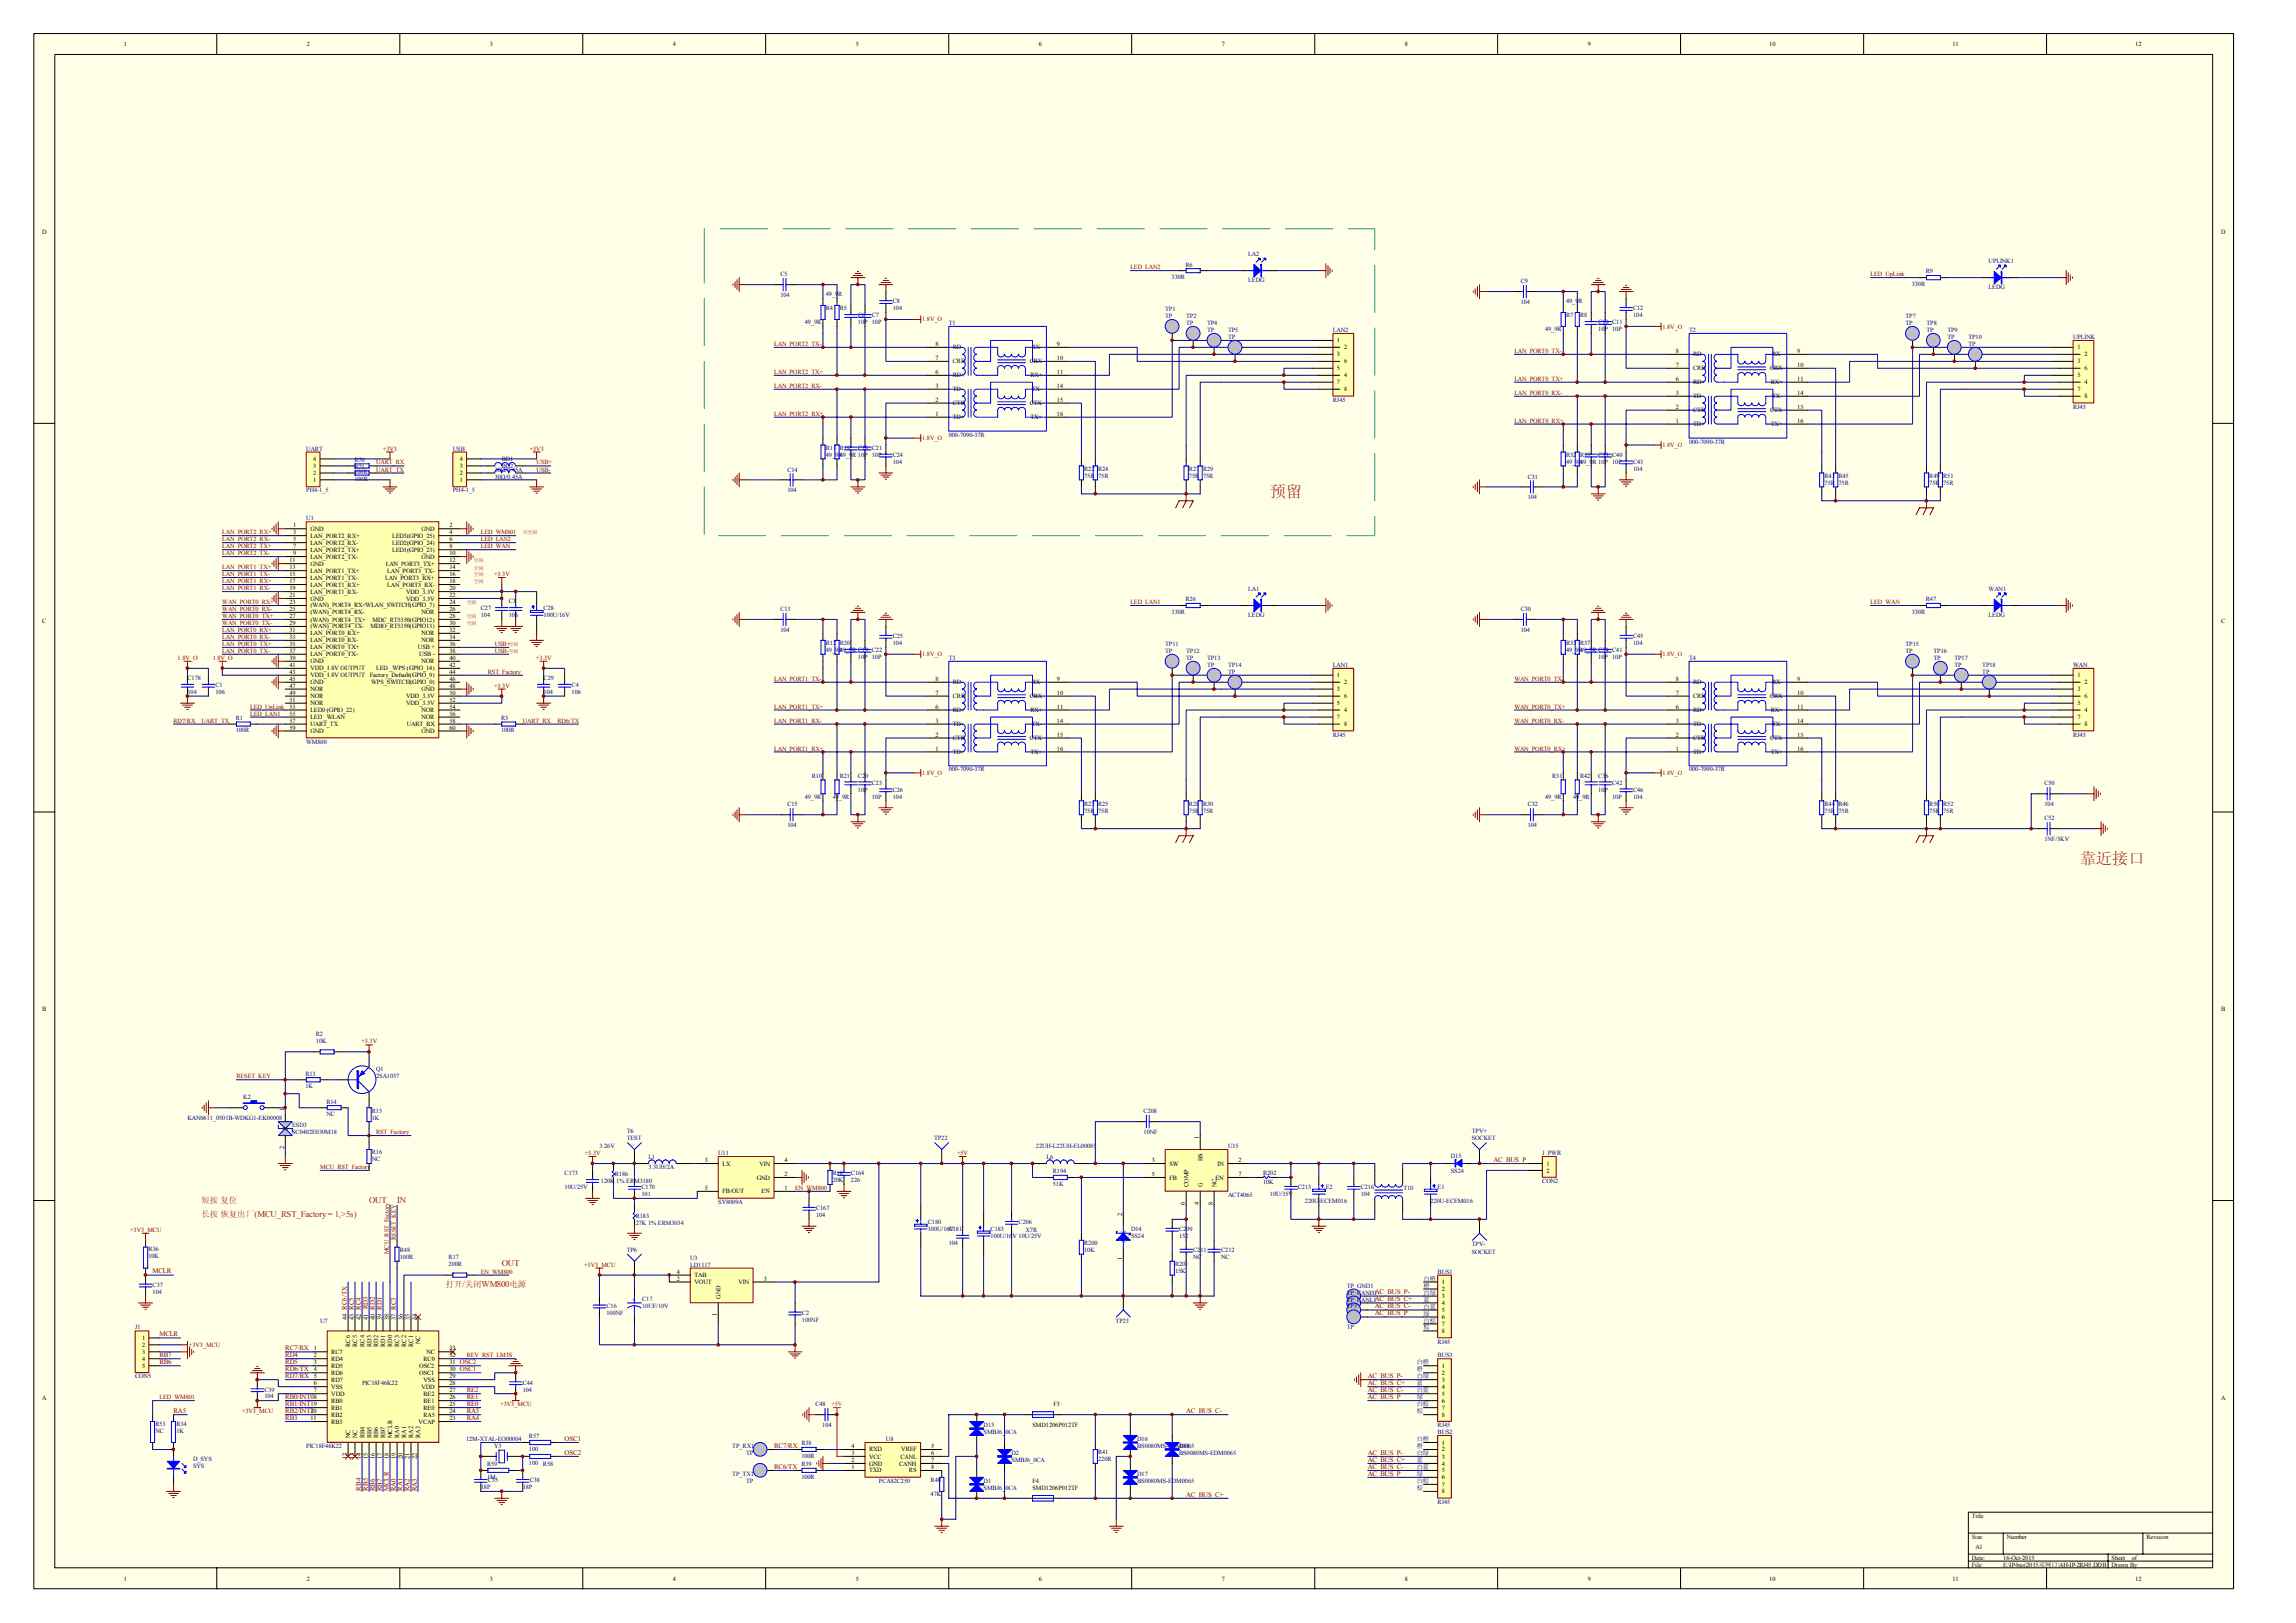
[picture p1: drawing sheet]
<svg xmlns="http://www.w3.org/2000/svg" width="297mm" height="210mm" viewBox="0 0 297 210" stroke-linecap="round" stroke-linejoin="round" font-family="sans-serif">
<defs><g id="words">
<g font-size="2.1" fill="#f00">
<text x="164.3" y="64.3">预留</text>
<text x="269.1" y="111.8">靠近接口</text>
</g>
<g font-size="1.1" fill="#f00">
<text x="26.1" y="155.7">短按 复位</text>
<text x="47.7" y="155.7">OUT</text>
<text x="51.4" y="155.7">IN</text>
<text x="26.1" y="157.5">长按 恢复出厂(MCU_RST_Factory = 1,&gt;5s)</text>
<text x="57.7" y="166.5">打开/关闭WM800电源</text>
<text x="64.9" y="163.8">OUT</text>
</g>
<g font-size=".9" fill="#800000">
<text x="193.2" y="150.3">AC_BUS_P</text>
<text x="19.7" y="164.8">MCLR</text>
<text x="20.6" y="172.9">MCLR</text>
<text x="47.6" y="169.4" transform="rotate(-90 47.6 169.4)">RD3</text>
<text x="177.9" y="169.3">AC_BUS_C-</text>
<text x="177.9" y="170.2">AC_BUS_P</text>
<text x="20.6" y="175.6">RB7</text>
<text x="20.6" y="176.5">RB6</text>
<text x="36.9" y="174.7">RC7/RX</text>
<text x="36.9" y="175.6">RD4</text>
<text x="36.9" y="176.5">RD5</text>
<text x="36.9" y="177.4">RD6/TX</text>
<text x="36.9" y="178.3">RD7/RX</text>
<text x="176.9" y="178.3">AC_BUS_P-</text>
<text x="176.9" y="179.2">AC_BUS_C+</text>
<text x="22.5" y="182.8">RA5</text>
<text x="36.9" y="182.8">RB2/INT2</text>
<text x="36.9" y="183.7">RB3</text>
<text x="36.9" y="181">RB0/INT08</text>
<text x="36.9" y="181.9">RB1/INT19</text>
<text x="60.4" y="181.9">RE0</text>
<text x="60.4" y="181">RE1</text>
<text x="60.4" y="180.1">RE2</text>
<text x="60.4" y="182.8">RA5</text>
<text x="60.4" y="183.7">RA4</text>
<text x="153.5" y="182.8">AC_BUS_C-</text>
<text x="176.9" y="180.1">AC_BUS_C-</text>
<text x="176.9" y="181">AC_BUS_P</text>
<text x="73" y="186.4">OSC1</text>
<text x="73" y="188.2">OSC2</text>
<text x="100.2" y="187.3">RC7/RX</text>
<text x="100.2" y="190">RC6/TX</text>
<text x="176.9" y="188.2">AC_BUS_P-</text>
<text x="176.9" y="189.1">AC_BUS_C+</text>
<text x="176.9" y="190">AC_BUS_C-</text>
<text x="176.9" y="190.9">AC_BUS_P</text>
<text x="46.7" y="192.8" transform="rotate(-90 46.7 192.8)">RB4</text>
<text x="47.6" y="192.8" transform="rotate(-90 47.6 192.8)">RB5</text>
<text x="48.5" y="193" transform="rotate(-90 48.5 193)">RB6</text>
<text x="49.4" y="193" transform="rotate(-90 49.4 193)">RB7</text>
<text x="50.3" y="193" transform="rotate(-90 50.3 193)">MCLR</text>
<text x="51.2" y="193" transform="rotate(-90 51.2 193)">RA0</text>
<text x="52.1" y="192.8" transform="rotate(-90 52.1 192.8)">RA1</text>
<text x="53" y="193" transform="rotate(-90 53 193)">RA2</text>
<text x="53.9" y="193" transform="rotate(-90 53.9 193)">RA3</text>
<text x="153.5" y="193.6">AC_BUS_C+</text>
</g>
<g font-size=".8">
<text x="16" y="5.9">1</text>
<text x="39.7" y="5.9">2</text>
<text x="63.4" y="5.9">3</text>
<text x="87.1" y="5.9">4</text>
<text x="110.7" y="5.9">5</text>
<text x="134.4" y="5.9">6</text>
<text x="158.1" y="5.9">7</text>
<text x="181.7" y="5.9">8</text>
<text x="205.4" y="5.9">9</text>
<text x="228.9" y="5.9">10</text>
<text x="252.6" y="5.9">11</text>
<text x="276.2" y="5.9">12</text>
<text x="5.5" y="30.3">D</text>
<text x="287.4" y="30.3">D</text>
<text x="121" y="44.8">8</text>
<text x="121" y="46.6">7</text>
<text x="123.3" y="45.2">RD-</text>
<text x="123.3" y="47">CRD</text>
<text x="133.2" y="47">CRX</text>
<text x="133.5" y="45.2">RX-</text>
<text x="136.7" y="44.8">9</text>
<text x="136.7" y="46.6">10</text>
<text x="173" y="47.9">5</text>
<text x="173" y="46.1">3</text>
<text x="173" y="44.3">1</text>
<text x="173.9" y="47">6</text>
<text x="173.9" y="45.2">2</text>
<text x="216.8" y="45.7">8</text>
<text x="216.8" y="47.5">7</text>
<text x="219.1" y="46.1">RD-</text>
<text x="219.1" y="47.9">CRD</text>
<text x="229" y="47.9">CRX</text>
<text x="229.3" y="46.1">RX-</text>
<text x="232.5" y="45.7">9</text>
<text x="232.5" y="47.5">10</text>
<text x="268.7" y="47">3</text>
<text x="268.7" y="45.2">1</text>
<text x="269.7" y="47.9">6</text>
<text x="269.7" y="46.1">2</text>
<text x="121" y="48.4">6</text>
<text x="121" y="50.2">3</text>
<text x="121" y="52">2</text>
<text x="121" y="53.8">1</text>
<text x="123.3" y="48.8">RD+</text>
<text x="123.3" y="50.6">TD-</text>
<text x="123.3" y="52.4">CTD</text>
<text x="133.2" y="52.4">CTX</text>
<text x="133.3" y="48.8">RX+</text>
<text x="133.5" y="50.6">TX-</text>
<text x="136.7" y="50.2">14</text>
<text x="136.7" y="52">15</text>
<text x="136.7" y="48.4">11</text>
<text x="136.7" y="53.8">16</text>
<text x="173" y="49.7">7</text>
<text x="173.9" y="48.8">4</text>
<text x="173.9" y="50.6">8</text>
<text x="216.8" y="49.3">6</text>
<text x="216.8" y="51.1">3</text>
<text x="216.8" y="52.9">2</text>
<text x="219.1" y="49.7">RD+</text>
<text x="219.1" y="51.5">TD-</text>
<text x="219.1" y="53.3">CTD</text>
<text x="229" y="53.3">CTX</text>
<text x="229.1" y="49.7">RX+</text>
<text x="229.3" y="51.5">TX-</text>
<text x="232.5" y="49.3">11</text>
<text x="232.5" y="51.1">14</text>
<text x="232.5" y="52.9">15</text>
<text x="268.7" y="50.6">7</text>
<text x="268.7" y="48.8">5</text>
<text x="269.7" y="49.7">4</text>
<text x="269.7" y="51.5">8</text>
<text x="40.5" y="59.6">4</text>
<text x="59.5" y="59.6">4</text>
<text x="123.3" y="54.2">TD+</text>
<text x="133.3" y="54.2">TX+</text>
<text x="216.8" y="54.7">1</text>
<text x="219.1" y="55.1">TD+</text>
<text x="229.1" y="55.1">TX+</text>
<text x="232.5" y="54.7">16</text>
<text x="40.5" y="62.4">1</text>
<text x="40.5" y="61.4">2</text>
<text x="40.5" y="60.6">3</text>
<text x="59.5" y="62.4">1</text>
<text x="59.5" y="61.4">2</text>
<text x="59.5" y="60.6">3</text>
<text x="37.9" y="68.2">1</text>
<text x="37.9" y="69.1">3</text>
<text x="37.9" y="70">5</text>
<text x="37.9" y="70.9">7</text>
<text x="37.9" y="71.8">9</text>
<text x="40.1" y="68.7">GND</text>
<text x="40.1" y="69.6">LAN_PORT2_RX+</text>
<text x="40.1" y="70.5">LAN_PORT2_RX-</text>
<text x="40.1" y="71.4">LAN_PORT2_TX+</text>
<text x="50.7" y="69.6">LED3(GPIO_25)</text>
<text x="50.7" y="70.5">LED2(GPIO_24)</text>
<text x="50.7" y="71.4">LED1(GPIO_23)</text>
<text x="54.5" y="68.7">GND</text>
<text x="58.1" y="68.2">2</text>
<text x="58.1" y="71.8">10</text>
<text x="58.1" y="69.1">4</text>
<text x="58.1" y="70">6</text>
<text x="58.1" y="70.9">8</text>
<text x="37.4" y="72.7">11</text>
<text x="37.4" y="73.6">13</text>
<text x="37.4" y="74.5">15</text>
<text x="37.4" y="75.4">17</text>
<text x="37.4" y="76.3">19</text>
<text x="37.4" y="77.3">21</text>
<text x="40.1" y="72.3">LAN_PORT2_TX-</text>
<text x="40.1" y="73.2">GND</text>
<text x="40.1" y="74.1">LAN_PORT1_TX+</text>
<text x="40.1" y="75">LAN_PORT1_TX-</text>
<text x="40.1" y="75.9">LAN_PORT1_RX+</text>
<text x="40.1" y="76.8">LAN_PORT1_RX-</text>
<text x="40.1" y="77.7">GND</text>
<text x="49.8" y="75">LAN_PORT3_RX+</text>
<text x="49.9" y="73.2">LAN_PORT3_TX+</text>
<text x="50.1" y="74.1">LAN_PORT3_TX-</text>
<text x="50.1" y="75.9">LAN_PORT3_RX-</text>
<text x="52.5" y="76.8">VDD_3.3V</text>
<text x="52.5" y="77.7">VDD_3.3V</text>
<text x="54.5" y="72.3">GND</text>
<text x="58.1" y="76.3">20</text>
<text x="58.1" y="77.3">22</text>
<text x="58.1" y="73.6">14</text>
<text x="58.1" y="75.4">18</text>
<text x="58.1" y="74.5">16</text>
<text x="58.1" y="72.7">12</text>
<text x="5.5" y="80.6">C</text>
<text x="37.4" y="78.1">23</text>
<text x="37.4" y="79.1">25</text>
<text x="37.4" y="79.9">27</text>
<text x="37.4" y="80.9">29</text>
<text x="37.4" y="81.8">31</text>
<text x="37.4" y="82.7">33</text>
<text x="37.4" y="83.6">35</text>
<text x="40.1" y="78.6">(WAN)_PORT4_RX+WLAN_SWITCH(GPIO_7)</text>
<text x="40.1" y="79.5">(WAN)_PORT4_RX-</text>
<text x="40.1" y="80.4">(WAN)_PORT4_TX+</text>
<text x="40.1" y="81.3">(WAN)_PORT4_TX-</text>
<text x="40.1" y="82.2">LAN_PORT0_RX+</text>
<text x="40.1" y="83.1">LAN_PORT0_RX-</text>
<text x="47.9" y="81.3">MDIO_RT5350(GPIO13)</text>
<text x="48.2" y="80.4">MDC_RT5350(GPIO12)</text>
<text x="54.5" y="79.5">NOR</text>
<text x="54.5" y="82.2">NOR</text>
<text x="54.5" y="83.1">NOR</text>
<text x="58.1" y="83.6">36</text>
<text x="58.1" y="79.1">26</text>
<text x="58.1" y="81.8">32</text>
<text x="58.1" y="82.7">34</text>
<text x="58.1" y="78.1">24</text>
<text x="58.1" y="79.9">28</text>
<text x="58.1" y="80.9">30</text>
<text x="287.4" y="80.6">C</text>
<text x="37.4" y="84.5">37</text>
<text x="37.4" y="85.4">39</text>
<text x="37.4" y="86.3">41</text>
<text x="37.4" y="87.2">43</text>
<text x="37.4" y="88.1">45</text>
<text x="37.4" y="89">47</text>
<text x="37.4" y="89.9">49</text>
<text x="40.1" y="84">LAN_PORT0_TX+</text>
<text x="40.1" y="84.9">LAN_PORT0_TX-</text>
<text x="40.1" y="85.8">GND</text>
<text x="40.1" y="86.7">VDD_1.8V OUTPUT</text>
<text x="40.1" y="87.6">VDD_1.8V OUTPUT</text>
<text x="40.1" y="88.5">GND</text>
<text x="40.1" y="89.4">NOR</text>
<text x="47.8" y="87.6">Factory_Default(GPIO_9)</text>
<text x="48" y="88.5">WPS_SWITCH(GPIO_0)</text>
<text x="48.7" y="86.7">LED _WPS (GPIO_14)</text>
<text x="54.1" y="84">USB +</text>
<text x="54.2" y="84.9">USB -</text>
<text x="54.5" y="85.8">NOR</text>
<text x="54.5" y="89.4">GND</text>
<text x="58.1" y="84.5">38</text>
<text x="58.1" y="85.4">40</text>
<text x="58.1" y="89">48</text>
<text x="58.1" y="89.9">50</text>
<text x="58.1" y="86.3">42</text>
<text x="58.1" y="88.1">46</text>
<text x="58.1" y="87.2">44</text>
<text x="121" y="88.1">8</text>
<text x="121" y="89.9">7</text>
<text x="123.3" y="88.5">RD-</text>
<text x="133.5" y="88.5">RX-</text>
<text x="136.7" y="88.1">9</text>
<text x="136.7" y="89.9">10</text>
<text x="173" y="89.4">3</text>
<text x="173" y="87.6">1</text>
<text x="173.9" y="88.5">2</text>
<text x="216.8" y="88.1">8</text>
<text x="216.8" y="89.9">7</text>
<text x="219.1" y="88.5">RD-</text>
<text x="229.3" y="88.5">RX-</text>
<text x="232.5" y="88.1">9</text>
<text x="232.5" y="89.9">10</text>
<text x="268.7" y="89.4">3</text>
<text x="268.7" y="87.6">1</text>
<text x="269.7" y="88.5">2</text>
<text x="37.4" y="90.8">51</text>
<text x="37.4" y="91.7">53</text>
<text x="37.4" y="92.6">55</text>
<text x="37.4" y="93.5">57</text>
<text x="37.4" y="94.4">59</text>
<text x="40.1" y="90.3">NOR</text>
<text x="40.1" y="91.2">NOR</text>
<text x="40.1" y="92.1">LED0 (GPIO_22)</text>
<text x="40.1" y="93">LED _WLAN</text>
<text x="40.1" y="93.9">UART_TX</text>
<text x="40.1" y="94.8">GND</text>
<text x="52.5" y="90.3">VDD_3.3V</text>
<text x="52.5" y="91.2">VDD_3.3V</text>
<text x="52.6" y="93.9">UART_RX</text>
<text x="54.5" y="92.1">NOR</text>
<text x="54.5" y="93">NOR</text>
<text x="54.5" y="94.8">GND</text>
<text x="58.1" y="91.7">54</text>
<text x="58.1" y="92.6">56</text>
<text x="58.1" y="94.4">60</text>
<text x="58.1" y="90.8">52</text>
<text x="58.1" y="93.5">58</text>
<text x="121" y="91.7">6</text>
<text x="121" y="93.5">3</text>
<text x="121" y="95.3">2</text>
<text x="123.3" y="90.3">CRD</text>
<text x="123.3" y="92.1">RD+</text>
<text x="123.3" y="93.9">TD-</text>
<text x="123.3" y="95.8">CTD</text>
<text x="133.2" y="90.3">CRX</text>
<text x="133.2" y="95.8">CTX</text>
<text x="133.3" y="92.1">RX+</text>
<text x="133.5" y="93.9">TX-</text>
<text x="136.7" y="93.5">14</text>
<text x="136.7" y="95.3">15</text>
<text x="136.7" y="91.7">11</text>
<text x="173" y="93">7</text>
<text x="173" y="91.2">5</text>
<text x="173.9" y="92.1">4</text>
<text x="173.9" y="90.3">6</text>
<text x="173.9" y="93.9">8</text>
<text x="216.8" y="91.7">6</text>
<text x="216.8" y="93.5">3</text>
<text x="216.8" y="95.3">2</text>
<text x="219.1" y="90.3">CRD</text>
<text x="219.1" y="92.1">RD+</text>
<text x="219.1" y="93.9">TD-</text>
<text x="219.1" y="95.8">CTD</text>
<text x="229" y="90.3">CRX</text>
<text x="229" y="95.8">CTX</text>
<text x="229.1" y="92.1">RX+</text>
<text x="229.3" y="93.9">TX-</text>
<text x="232.5" y="91.7">11</text>
<text x="232.5" y="93.5">14</text>
<text x="232.5" y="95.3">15</text>
<text x="268.7" y="93">7</text>
<text x="268.7" y="91.2">5</text>
<text x="269.7" y="92.1">4</text>
<text x="269.7" y="90.3">6</text>
<text x="269.7" y="93.9">8</text>
<text x="121" y="97.1">1</text>
<text x="123.3" y="97.6">TD+</text>
<text x="133.3" y="97.6">TX+</text>
<text x="136.7" y="97.1">16</text>
<text x="216.8" y="97.1">1</text>
<text x="219.1" y="97.6">TD+</text>
<text x="229.1" y="97.6">TX+</text>
<text x="232.5" y="97.1">16</text>
<text x="5.5" y="130.9">B</text>
<text x="287.4" y="130.9">B</text>
<text x="36.7" y="143.8" transform="rotate(-90 36.7 143.8)">1</text>
<text x="36.7" y="148.6" transform="rotate(-90 36.7 148.6)">2</text>
<text x="37.2" y="146.4" transform="rotate(-90 37.2 146.4)">21</text>
<text x="155.1" y="147.4" transform="rotate(-90 155.1 147.4)">1</text>
<text x="91.2" y="154">5</text>
<text x="91.2" y="150.3">3</text>
<text x="93.5" y="154.4">FB/OUT</text>
<text x="93.5" y="150.8">LX</text>
<text x="97.9" y="152.6">GND</text>
<text x="98.3" y="150.8">VIN</text>
<text x="98.5" y="154.4">EN</text>
<text x="101.5" y="150.3">4</text>
<text x="101.5" y="154">1</text>
<text x="101.5" y="152.1">2</text>
<text x="149" y="150.3">3</text>
<text x="149" y="152.1">5</text>
<text x="151.3" y="150.8">SW</text>
<text x="151.3" y="152.6">FB</text>
<text x="153.3" y="155.9" transform="rotate(-90 153.3 155.9)">6</text>
<text x="153.8" y="153.6" transform="rotate(-90 153.8 153.6)">COMP</text>
<text x="155.1" y="155.9" transform="rotate(-90 155.1 155.9)">4</text>
<text x="155.6" y="153.6" transform="rotate(-90 155.6 153.6)">G</text>
<text x="155.6" y="150.3" transform="rotate(-90 155.6 150.3)">BS</text>
<text x="156.9" y="155.9" transform="rotate(-90 156.9 155.9)">8</text>
<text x="157.2" y="152.6">EN</text>
<text x="157.4" y="153.6" transform="rotate(-90 157.4 153.6)">NC</text>
<text x="157.5" y="150.8">IN</text>
<text x="160.2" y="150.3">2</text>
<text x="160.2" y="152.1">7</text>
<text x="200.1" y="150.8">1</text>
<text x="200.1" y="151.7">2</text>
<text x="145.2" y="157.3" transform="rotate(-90 145.2 157.3)">2</text>
<text x="145.6" y="160.8" transform="rotate(-90 145.6 160.8)">A K</text>
<text x="87.6" y="164.8">4</text>
<text x="87.6" y="165.7">2</text>
<text x="89.8" y="165.2">TAB</text>
<text x="89.8" y="166.1">VOUT</text>
<text x="95.5" y="166.1">VIN</text>
<text x="98.8" y="165.7">3</text>
<text x="145.2" y="163.1" transform="rotate(-90 145.2 163.1)">1</text>
<text x="186.5" y="166.1">1</text>
<text x="186.5" y="167">2</text>
<text x="186.5" y="167.9">3</text>
<text x="18.4" y="173.4">1</text>
<text x="44.9" y="170.8" transform="rotate(-90 44.9 170.8)">44 RC6/TX</text>
<text x="45.8" y="170.8" transform="rotate(-90 45.8 170.8)">43 RC5</text>
<text x="46.7" y="170.8" transform="rotate(-90 46.7 170.8)">42 RC4</text>
<text x="47.6" y="170.8" transform="rotate(-90 47.6 170.8)">41</text>
<text x="48.5" y="170.8" transform="rotate(-90 48.5 170.8)">40 RD2</text>
<text x="49.4" y="170.8" transform="rotate(-90 49.4 170.8)">39 RD1</text>
<text x="50.3" y="170.8" transform="rotate(-90 50.3 170.8)">38</text>
<text x="51.2" y="170.8" transform="rotate(-90 51.2 170.8)">37 RC3</text>
<text x="52.1" y="170.8" transform="rotate(-90 52.1 170.8)">36</text>
<text x="53" y="170.8" transform="rotate(-90 53 170.8)">35</text>
<text x="53.9" y="170.8" transform="rotate(-90 53.9 170.8)">34</text>
<text x="54.4" y="173.9" transform="rotate(-90 54.4 173.9)">NC</text>
<text x="92.7" y="170.3" transform="rotate(-90 92.7 170.3)">1</text>
<text x="93.2" y="168" transform="rotate(-90 93.2 168)">GND</text>
<text x="186.5" y="168.8">4</text>
<text x="186.5" y="169.8">5</text>
<text x="186.5" y="170.6">6</text>
<text x="186.5" y="171.6">7</text>
<text x="186.5" y="172.5">8</text>
<text x="18.4" y="174.3">2</text>
<text x="18.4" y="175.2">3</text>
<text x="18.4" y="176.1">4</text>
<text x="18.4" y="177">5</text>
<text x="40.6" y="179.2">6</text>
<text x="40.6" y="174.7">1</text>
<text x="40.6" y="175.6">2</text>
<text x="40.6" y="176.5">3</text>
<text x="40.6" y="177.4">4</text>
<text x="40.6" y="178.3">5</text>
<text x="42.9" y="179.7">VSS</text>
<text x="42.9" y="175.2">RC7</text>
<text x="42.9" y="176.1">RD4</text>
<text x="42.9" y="177">RD5</text>
<text x="42.9" y="177.9">RD6</text>
<text x="42.9" y="178.8">RD7</text>
<text x="45.3" y="174.3" transform="rotate(-90 45.3 174.3)">RC6</text>
<text x="46.2" y="174.3" transform="rotate(-90 46.2 174.3)">RC5</text>
<text x="47.1" y="174.3" transform="rotate(-90 47.1 174.3)">RC4</text>
<text x="48" y="174.3" transform="rotate(-90 48 174.3)">RD3</text>
<text x="48.9" y="174.3" transform="rotate(-90 48.9 174.3)">RD2</text>
<text x="49.8" y="174.3" transform="rotate(-90 49.8 174.3)">RD1</text>
<text x="50.8" y="174.3" transform="rotate(-90 50.8 174.3)">RD0</text>
<text x="51.6" y="174.3" transform="rotate(-90 51.6 174.3)">RC3</text>
<text x="52.6" y="174.3" transform="rotate(-90 52.6 174.3)">RC2</text>
<text x="53.5" y="174.3" transform="rotate(-90 53.5 174.3)">RC1</text>
<text x="54.2" y="177.9">OSC1</text>
<text x="54.2" y="177">OSC2</text>
<text x="54.5" y="179.7">VDD</text>
<text x="54.8" y="178.8">VSS</text>
<text x="54.8" y="176.1">RC0</text>
<text x="55.2" y="175.2">NC</text>
<text x="58.1" y="174.7">33</text>
<text x="58.1" y="178.3">29</text>
<text x="58.1" y="175.6">32</text>
<text x="58.1" y="179.2">28</text>
<text x="58.1" y="177.4">30 OSC1</text>
<text x="58.1" y="176.5">31 OSC2</text>
<text x="186.5" y="177">1</text>
<text x="186.5" y="177.9">2</text>
<text x="186.5" y="178.8">3</text>
<text x="186.5" y="179.7">4</text>
<text x="5.5" y="181.1">A</text>
<text x="40.1" y="182.8">10</text>
<text x="40.1" y="183.7">11</text>
<text x="40.6" y="180.1">7</text>
<text x="42.9" y="180.6">VDD</text>
<text x="42.9" y="181.5">RB0</text>
<text x="42.9" y="182.4">RB1</text>
<text x="42.9" y="183.3">RB2</text>
<text x="42.9" y="184.2">RB3</text>
<text x="54.2" y="184.2">VCAP</text>
<text x="54.8" y="183.3">RA5</text>
<text x="54.8" y="182.4">RE0</text>
<text x="54.8" y="181.5">RE1</text>
<text x="54.8" y="180.6">RE2</text>
<text x="58.1" y="182.8">24</text>
<text x="58.1" y="181.9">25</text>
<text x="58.1" y="181">26</text>
<text x="58.1" y="180.1">27</text>
<text x="58.1" y="183.7">23</text>
<text x="133.6" y="184.6">SMD1206P012TF</text>
<text x="136.3" y="181.9">F3</text>
<text x="186.5" y="180.6">5</text>
<text x="186.5" y="181.5">6</text>
<text x="186.5" y="182.4">7</text>
<text x="186.5" y="183.3">8</text>
<text x="287.4" y="181.1">A</text>
<text x="44.9" y="188.8" transform="rotate(-90 44.9 188.8)">12</text>
<text x="45.3" y="186.1" transform="rotate(-90 45.3 186.1)">NC</text>
<text x="45.8" y="188.8" transform="rotate(-90 45.8 188.8)">13</text>
<text x="46.2" y="186.1" transform="rotate(-90 46.2 186.1)">NC</text>
<text x="46.7" y="188.8" transform="rotate(-90 46.7 188.8)">14</text>
<text x="47.1" y="186.1" transform="rotate(-90 47.1 186.1)">RB4</text>
<text x="47.6" y="188.8" transform="rotate(-90 47.6 188.8)">15</text>
<text x="48" y="186.1" transform="rotate(-90 48 186.1)">RB5</text>
<text x="48.5" y="188.8" transform="rotate(-90 48.5 188.8)">16</text>
<text x="48.9" y="186.1" transform="rotate(-90 48.9 186.1)">RB6</text>
<text x="49.4" y="188.8" transform="rotate(-90 49.4 188.8)">17</text>
<text x="49.8" y="186.1" transform="rotate(-90 49.8 186.1)">RB7</text>
<text x="50.3" y="188.8" transform="rotate(-90 50.3 188.8)">18</text>
<text x="50.8" y="186.1" transform="rotate(-90 50.8 186.1)">MCLR</text>
<text x="51.2" y="188.8" transform="rotate(-90 51.2 188.8)">19</text>
<text x="51.6" y="186.1" transform="rotate(-90 51.6 186.1)">RA0</text>
<text x="52.1" y="188.8" transform="rotate(-90 52.1 188.8)">20</text>
<text x="52.6" y="186.1" transform="rotate(-90 52.6 186.1)">RA1</text>
<text x="53" y="188.8" transform="rotate(-90 53 188.8)">21</text>
<text x="53.5" y="186.1" transform="rotate(-90 53.5 186.1)">RA2</text>
<text x="53.9" y="188.8" transform="rotate(-90 53.9 188.8)">22</text>
<text x="54.4" y="186.1" transform="rotate(-90 54.4 186.1)">RA3</text>
<text x="110.2" y="190.1">1</text>
<text x="110.2" y="189.1">2</text>
<text x="110.2" y="188.3">3</text>
<text x="110.2" y="187.3">4</text>
<text x="112.4" y="190.5">TXD</text>
<text x="112.4" y="189.6">GND</text>
<text x="112.4" y="188.7">VCC</text>
<text x="112.4" y="187.8">RXD</text>
<text x="116.3" y="189.6">CANH</text>
<text x="116.5" y="188.7">CANL</text>
<text x="116.6" y="187.8">VREF</text>
<text x="117.6" y="190.5">RS</text>
<text x="120.5" y="190.1">8</text>
<text x="120.5" y="187.3">5</text>
<text x="120.5" y="189.1">7</text>
<text x="120.5" y="188.3">6</text>
<text x="133.6" y="191.9">F4</text>
<text x="186.5" y="186.9">1</text>
<text x="186.5" y="187.8">2</text>
<text x="186.5" y="188.7">3</text>
<text x="186.5" y="189.6">4</text>
<text x="186.5" y="190.5">5</text>
<text x="186.5" y="191.4">6</text>
<text x="133.6" y="192.8">SMD1206P012TF</text>
<text x="186.5" y="192.3">7</text>
<text x="186.5" y="193.2">8</text>
<text x="255.1" y="196.4">Title</text>
<text x="255.1" y="199.1">Size</text>
<text x="255.1" y="201.8">Date:</text>
<text x="255.1" y="202.7">File:</text>
<text x="255.6" y="200.4">A1</text>
<text x="259.2" y="202.7">E:\IP-bus\2015双网口\AH-IP-2RJ45.DDB</text>
<text x="259.2" y="201.8">16-Oct-2015</text>
<text x="259.6" y="199.1">Number</text>
<text x="273.2" y="202.7">Drawn By:</text>
<text x="273.2" y="201.8">Sheet</text>
<text x="275.8" y="201.8">of</text>
<text x="277.7" y="199.1">Revision</text>
<text x="16" y="204.5">1</text>
<text x="39.7" y="204.5">2</text>
<text x="63.4" y="204.5">3</text>
<text x="87.1" y="204.5">4</text>
<text x="110.7" y="204.5">5</text>
<text x="134.4" y="204.5">6</text>
<text x="158.1" y="204.5">7</text>
<text x="181.7" y="204.5">8</text>
<text x="205.4" y="204.5">9</text>
<text x="228.9" y="204.5">10</text>
<text x="252.6" y="204.5">11</text>
<text x="276.2" y="204.5">12</text>
</g>
<g font-size=".8" fill="#000080">
<text x="101" y="35.7">C5</text>
<text x="153.4" y="34.5">R6</text>
<text x="161.5" y="33.1">LA2</text>
<text x="249.1" y="35.4">R9</text>
<text x="257.3" y="34">UPLINK1</text>
<text x="101" y="38.4">104</text>
<text x="104.1" y="42">49_9R</text>
<text x="106.8" y="38.4">49_9R</text>
<text x="106.8" y="40.2">R4</text>
<text x="108.6" y="40.2">R5</text>
<text x="111" y="41.1">C6</text>
<text x="111" y="42">10P 10P</text>
<text x="112.8" y="41.1">C7</text>
<text x="115.5" y="39.3">C8</text>
<text x="115.5" y="40.2">104</text>
<text x="150.7" y="40.2">TP1</text>
<text x="150.7" y="41.1">TP</text>
<text x="151.6" y="36.1">330R</text>
<text x="153.5" y="41.1">TP2</text>
<text x="161.5" y="36.4">LEDG</text>
<text x="196.7" y="36.6">C9</text>
<text x="196.7" y="39.3">104</text>
<text x="202.6" y="39.3">49_9R</text>
<text x="202.6" y="41.1">R7</text>
<text x="204.4" y="41.1">R8</text>
<text x="206.8" y="42">C10 C11</text>
<text x="211.3" y="40.2">C12</text>
<text x="211.3" y="41.1">104</text>
<text x="246.5" y="41.1">TP7</text>
<text x="247.3" y="37">330R</text>
<text x="257.3" y="37.4">LEDG</text>
<text x="122.7" y="42.1">T1</text>
<text x="153.5" y="42.1">TP</text>
<text x="156.2" y="42.1">TP4</text>
<text x="156.2" y="42.9">TP</text>
<text x="158.9" y="42.9">TP5</text>
<text x="158.9" y="43.9">TP</text>
<text x="172.4" y="42.9">LAN2</text>
<text x="199.9" y="42.9">49_9R</text>
<text x="206.8" y="42.9">10P 10P</text>
<text x="218.5" y="42.9">T2</text>
<text x="246.5" y="42.1">TP</text>
<text x="249.2" y="42.1">TP8</text>
<text x="249.2" y="42.9">TP</text>
<text x="251.9" y="42.9">TP9</text>
<text x="251.9" y="43.9">TP</text>
<text x="254.7" y="43.9">TP10</text>
<text x="254.7" y="44.8">TP</text>
<text x="268.2" y="43.9">UPLINK</text>
<text x="172.4" y="52">RJ45</text>
<text x="268.2" y="52.9">RJ45</text>
<text x="45.8" y="59.7">R70</text>
<text x="64.9" y="59.6">BD1</text>
<text x="106.8" y="58.2">R11 R19</text>
<text x="106.8" y="59.1">49_9R49_9R 10P 10P</text>
<text x="111" y="58.2">C18 C21</text>
<text x="115.5" y="59.1">C24</text>
<text x="122.7" y="56.5">000-7090-37R</text>
<text x="202.6" y="59.1">R32 R35</text>
<text x="206.8" y="59.1">C33 C40</text>
<text x="218.5" y="57.4">000-7090-37R</text>
<text x="45.8" y="61.4">100R</text>
<text x="45.8" y="60.6">R71</text>
<text x="45.8" y="62.3">100R</text>
<text x="64" y="61">30Ω/0.45A</text>
<text x="64" y="61.9">30Ω/0.45A</text>
<text x="64.9" y="60.6">BD2</text>
<text x="101.9" y="61">C14</text>
<text x="101.9" y="63.7">104</text>
<text x="115.5" y="60">104</text>
<text x="140.3" y="60.9">R22 R24</text>
<text x="140.3" y="61.8">75R 75R</text>
<text x="153.8" y="60.9">R27 R29</text>
<text x="153.8" y="61.8">75R 75R</text>
<text x="197.7" y="61.9">C31</text>
<text x="197.7" y="64.6">104</text>
<text x="202.6" y="60">49_9R49_9R 10P 10P</text>
<text x="211.3" y="60">C43</text>
<text x="211.3" y="60.9">104</text>
<text x="236" y="61.8">R43 R45</text>
<text x="236" y="62.7">75R 75R</text>
<text x="249.6" y="61.8">R49 R51</text>
<text x="249.6" y="62.7">75R 75R</text>
<text x="39.6" y="67.3">U1</text>
<text x="153.4" y="77.8">R26</text>
<text x="161.5" y="76.4">LA1</text>
<text x="249.1" y="77.8">R47</text>
<text x="257.3" y="76.4">WAN1</text>
<text x="62.2" y="79">C27</text>
<text x="62.2" y="79.9">104</text>
<text x="65.8" y="78.1">C3</text>
<text x="65.8" y="79.9">106</text>
<text x="70.3" y="79">C28</text>
<text x="70.3" y="79.9">100U/16V</text>
<text x="101" y="79.1">C13</text>
<text x="101" y="81.8">104</text>
<text x="106.8" y="83.5">R12 R20</text>
<text x="115.5" y="82.6">C25</text>
<text x="115.5" y="83.5">104</text>
<text x="150.7" y="83.6">TP11</text>
<text x="151.6" y="79.4">330R</text>
<text x="161.5" y="79.8">LEDG</text>
<text x="196.7" y="79.1">C30</text>
<text x="196.7" y="81.8">104</text>
<text x="202.6" y="83.5">R33 R37</text>
<text x="211.3" y="82.6">C45</text>
<text x="211.3" y="83.5">104</text>
<text x="246.5" y="83.6">TP15</text>
<text x="247.3" y="79.4">330R</text>
<text x="257.3" y="79.8">LEDG</text>
<text x="24.3" y="88">C178</text>
<text x="24.3" y="89.8">104</text>
<text x="27.9" y="88.9">C1</text>
<text x="27.9" y="89.8">106</text>
<text x="70.3" y="88">C29</text>
<text x="70.3" y="89.8">104</text>
<text x="74" y="88.9">C4</text>
<text x="74" y="89.8">106</text>
<text x="106.8" y="84.4">49_9R49_9R C19 C22</text>
<text x="111" y="85.3">10P 10P</text>
<text x="122.7" y="85.4">T3</text>
<text x="150.7" y="84.5">TP</text>
<text x="153.5" y="84.5">TP12</text>
<text x="153.5" y="85.4">TP</text>
<text x="156.2" y="85.4">TP13</text>
<text x="156.2" y="86.3">TP</text>
<text x="158.9" y="86.3">TP14</text>
<text x="158.9" y="87.2">TP</text>
<text x="172.4" y="86.3">LAN1</text>
<text x="202.6" y="84.4">49_9R49_9R C34 C41</text>
<text x="206.8" y="85.3">10P 10P</text>
<text x="218.5" y="85.4">T4</text>
<text x="246.5" y="84.5">TP</text>
<text x="250.1" y="84.5">TP16</text>
<text x="250.1" y="85.4">TP</text>
<text x="252.9" y="85.4">TP17</text>
<text x="252.9" y="86.3">TP</text>
<text x="256.5" y="86.3">TP18</text>
<text x="256.5" y="87.2">TP</text>
<text x="268.2" y="86.3">WAN</text>
<text x="30.5" y="93.1">R1</text>
<text x="30.5" y="94.8">100R</text>
<text x="64.8" y="93.1">R3</text>
<text x="64.8" y="94.8">100R</text>
<text x="172.4" y="95.3">RJ45</text>
<text x="268.2" y="95.3">RJ45</text>
<text x="39.6" y="96.2">WM800</text>
<text x="105" y="100.6">R10</text>
<text x="108.6" y="100.6">R21</text>
<text x="111" y="100.6">C20</text>
<text x="112.8" y="101.5">C23</text>
<text x="122.7" y="99.8">000-7090-37R</text>
<text x="200.8" y="100.6">R31</text>
<text x="204.4" y="100.6">R42</text>
<text x="206.8" y="100.6">C36</text>
<text x="208.6" y="101.5">C42</text>
<text x="218.5" y="99.8">000-7090-37R</text>
<text x="264.5" y="101.6">C50</text>
<text x="101.9" y="104.3">C15</text>
<text x="101.9" y="107">104</text>
<text x="104.1" y="103.3">49_9R</text>
<text x="107.7" y="103.3">49_9R</text>
<text x="111" y="102.4">10P</text>
<text x="112.8" y="103.3">10P</text>
<text x="115.5" y="102.4">C26</text>
<text x="115.5" y="103.3">104</text>
<text x="140.3" y="104.2">R23 R25</text>
<text x="140.3" y="105.1">75R 75R</text>
<text x="153.8" y="104.2">R28 R30</text>
<text x="153.8" y="105.1">75R 75R</text>
<text x="197.7" y="104.3">C32</text>
<text x="197.7" y="107">104</text>
<text x="199.9" y="103.3">49_9R</text>
<text x="203.5" y="103.3">49_9R</text>
<text x="206.8" y="102.4">10P</text>
<text x="208.6" y="103.3">10P</text>
<text x="211.3" y="102.4">C46</text>
<text x="211.3" y="103.3">104</text>
<text x="236" y="104.2">R44 R46</text>
<text x="236" y="105.1">75R 75R</text>
<text x="249.6" y="104.2">R50 R52</text>
<text x="249.6" y="105.1">75R 75R</text>
<text x="264.5" y="106.1">C52</text>
<text x="264.5" y="104.3">104</text>
<text x="264.5" y="108.8">1NF/3KV</text>
<text x="40.9" y="134">R2</text>
<text x="40.9" y="134.9">10K</text>
<text x="31.5" y="142.2">K2</text>
<text x="39.5" y="139.1">R13</text>
<text x="39.5" y="140.8">1K</text>
<text x="42.2" y="142.8">R14</text>
<text x="48.1" y="143.9">R15</text>
<text x="48.7" y="138.6">Q1</text>
<text x="48.7" y="139.5">2SA1037</text>
<text x="24.3" y="144.9">KAN0611_0501B-WDKG1-EK00008</text>
<text x="37.8" y="145.8">ESD3</text>
<text x="37.8" y="146.7">SC0402E030M18</text>
<text x="42.2" y="144.4">NC</text>
<text x="48.1" y="144.8">1K</text>
<text x="48.1" y="149.4">R16</text>
<text x="77.6" y="148.5">3.26V</text>
<text x="81.1" y="146.6">T6</text>
<text x="81.1" y="147.6">TEST</text>
<text x="83.9" y="149.9">L1</text>
<text x="92.9" y="149.4">U11</text>
<text x="120.8" y="147.6">TP22</text>
<text x="134" y="148.5">22UH-L22UH-EL00085</text>
<text x="135.4" y="149.9">L6</text>
<text x="148" y="144">C208</text>
<text x="148" y="146.7">10NF</text>
<text x="158.9" y="148.5">U15</text>
<text x="187.7" y="149.8">D15</text>
<text x="190.4" y="146.6">TPV+</text>
<text x="190.4" y="147.6">SOCKET</text>
<text x="199.5" y="149.4">J_PWR</text>
<text x="48.1" y="150.3">NC</text>
<text x="73" y="152.1">C173</text>
<text x="73" y="153.9">10U/25V</text>
<text x="77.7" y="153.1">120K 1% ERM3180</text>
<text x="79.5" y="152.1">R186</text>
<text x="83" y="153.9">C170</text>
<text x="83" y="154.8">101</text>
<text x="83.9" y="151.3">3.3UH/2A</text>
<text x="92.9" y="155.8">SY8009A</text>
<text x="107.7" y="152.1">R18</text>
<text x="107.7" y="153">20K</text>
<text x="110.1" y="152.1">C164</text>
<text x="110.1" y="153">226</text>
<text x="136.2" y="151.8">R194</text>
<text x="136.2" y="153.4">51K</text>
<text x="158.9" y="154.9">ACT4065</text>
<text x="163.4" y="152">R202</text>
<text x="163.4" y="153.2">10K</text>
<text x="164.3" y="154.8">10U/35V</text>
<text x="167.9" y="153.9">C213</text>
<text x="168.8" y="155.7">220U-ECEM016</text>
<text x="171.5" y="153.9">E2</text>
<text x="176" y="153.9">C216</text>
<text x="176" y="154.8">104</text>
<text x="181.6" y="154">T10</text>
<text x="185.1" y="155.7">220U-ECEM016</text>
<text x="186" y="153.9">E1</text>
<text x="187.7" y="151.7">SS24</text>
<text x="199.5" y="153.1">CON2</text>
<text x="19.2" y="161.9">R36</text>
<text x="51.7" y="162">R48</text>
<text x="81.1" y="162">TP6</text>
<text x="82.3" y="157.6">R183</text>
<text x="82.3" y="158.5">27K 1% ERM3034</text>
<text x="105.6" y="156.6">C167</text>
<text x="105.6" y="157.5">104</text>
<text x="120" y="158.4">C180</text>
<text x="120" y="159.3">100U/16V</text>
<text x="122.7" y="159.3">C181</text>
<text x="122.7" y="161.1">104</text>
<text x="128.2" y="159.3">C183</text>
<text x="128.2" y="160.2">100U/16V 10U/25V</text>
<text x="131.8" y="158.4">C206</text>
<text x="132.7" y="159.4">X7R</text>
<text x="140.3" y="161.1">R200</text>
<text x="140.3" y="162">10K</text>
<text x="146.3" y="159.3">D14</text>
<text x="146.3" y="160.2">SS24</text>
<text x="152.5" y="159.3">C209</text>
<text x="152.5" y="160.2">152</text>
<text x="154.4" y="162">C211</text>
<text x="158" y="162">C212</text>
<text x="190.4" y="161.3">TPV-</text>
<text x="19.2" y="162.7">10K</text>
<text x="19.7" y="166.5">C37</text>
<text x="19.7" y="167.4">104</text>
<text x="51.7" y="162.9">100R</text>
<text x="58" y="162.9">R17</text>
<text x="58" y="163.8">200R</text>
<text x="152" y="163.8">R201</text>
<text x="152" y="164.7">15K</text>
<text x="154.4" y="162.9">NC</text>
<text x="158" y="162.9">NC</text>
<text x="174.2" y="166.6">TP_GND1</text>
<text x="174.2" y="167.5">TP_CANH1AC_BUS_P-</text>
<text x="184.2" y="165.7">白橙</text>
<text x="184.2" y="166.6">橙</text>
<text x="184.2" y="167.5">白绿</text>
<text x="186" y="164.8">BUS1</text>
<text x="190.4" y="162.2">SOCKET</text>
<text x="17.5" y="172">J1</text>
<text x="41.4" y="171.1">U7</text>
<text x="81.8" y="168.4">+</text>
<text x="144.3" y="171.2">TP23</text>
<text x="174.2" y="169.3">TP</text>
<text x="174.2" y="170.2">TP</text>
<text x="174.2" y="168.4">TP_CANL1AC_BUS_C+</text>
<text x="174.2" y="171.1">TP</text>
<text x="174.2" y="169.3">TP3</text>
<text x="174.2" y="172">TP</text>
<text x="184.2" y="168.4">蓝</text>
<text x="184.2" y="169.3">白蓝</text>
<text x="184.2" y="170.2">绿</text>
<text x="184.2" y="171.1">白棕</text>
<text x="184.2" y="172">棕</text>
<text x="186" y="173.8">RJ45</text>
<text x="17.5" y="178.3">CON5</text>
<text x="46.8" y="179.2">PIC18F46K22</text>
<text x="67.6" y="179.1">C44</text>
<text x="183.3" y="176.5">白橙</text>
<text x="183.3" y="177.4">橙</text>
<text x="183.3" y="178.3">白绿</text>
<text x="183.3" y="179.2">蓝</text>
<text x="186" y="175.6">BUS3</text>
<text x="20.1" y="184.6">R53</text>
<text x="20.1" y="185.5">NC</text>
<text x="22.8" y="184.6">R34</text>
<text x="22.8" y="185.5">1K</text>
<text x="34.2" y="180">C39</text>
<text x="34.2" y="180.9">104</text>
<text x="67.6" y="180">104</text>
<text x="105.5" y="181.9">C48</text>
<text x="106.4" y="184.6">104</text>
<text x="127.3" y="184.6">D13</text>
<text x="127.3" y="185.5">SMBJ6_0CA</text>
<text x="183.3" y="180.1">白蓝</text>
<text x="183.3" y="181">绿</text>
<text x="183.3" y="181.9">白棕</text>
<text x="183.3" y="182.8">棕</text>
<text x="186" y="185.5">BUS2</text>
<text x="186" y="184.6">RJ45</text>
<text x="25" y="189.1">D_SYS</text>
<text x="25" y="190">SYS</text>
<text x="39.6" y="187.3">PIC18F46K22</text>
<text x="60.3" y="186.4">12M-XTAL-EO00004</text>
<text x="63" y="189.7">R59</text>
<text x="63" y="191.3">1M</text>
<text x="63.1" y="191.8">C35</text>
<text x="63.9" y="187.3">Y3</text>
<text x="68.4" y="189.5">100</text>
<text x="68.4" y="186.1">R57</text>
<text x="68.4" y="187.7">100</text>
<text x="68.5" y="191.8">C38</text>
<text x="70.2" y="189.7">R58</text>
<text x="94.7" y="191">TP_TX1</text>
<text x="94.7" y="187.3">TP_RX1</text>
<text x="96.5" y="191.9">TP</text>
<text x="96.5" y="188.3">TP</text>
<text x="103.7" y="187">R38</text>
<text x="103.7" y="188.6">100R</text>
<text x="103.7" y="189.7">R39</text>
<text x="103.7" y="191.3">100R</text>
<text x="113.7" y="191.9">PCA82C250</text>
<text x="114.6" y="186.4">U8</text>
<text x="120.4" y="191.8">R40</text>
<text x="127.3" y="191.9">D1</text>
<text x="130.9" y="188.3">D2</text>
<text x="130.9" y="189.1">SMBJ6_0CA</text>
<text x="142.1" y="188.2">R41</text>
<text x="142.1" y="189.1">220R</text>
<text x="147.1" y="186.4">D16</text>
<text x="147.1" y="187.3">BS0080MS-EDM0065</text>
<text x="147.1" y="191">D17</text>
<text x="147.1" y="191.9">BS0080MS-EDM0065</text>
<text x="152.5" y="187.3">D18</text>
<text x="152.5" y="188.3">BS0080MS-EDM0065</text>
<text x="183.3" y="186.4">白橙</text>
<text x="183.3" y="187.3">橙</text>
<text x="183.3" y="188.3">白绿</text>
<text x="183.3" y="189.1">蓝</text>
<text x="183.3" y="190.1">白蓝</text>
<text x="183.3" y="191">绿</text>
<text x="183.3" y="191.9">白棕</text>
<text x="62.2" y="192.7">18P</text>
<text x="67.6" y="192.7">18P</text>
<text x="120.4" y="193.6">47K</text>
<text x="127.3" y="192.8">SMBJ6_0CA</text>
<text x="183.3" y="192.8">棕</text>
<text x="186" y="194.6">RJ45</text>
</g>
<g font-size=".8" fill="#800000">
<text x="146.2" y="34.8">LED_LAN2</text>
<text x="242" y="35.7">LED_UpLink</text>
<text x="119.3" y="41.6">1.8V_O</text>
<text x="100.2" y="44.8">LAN_PORT2_TX-</text>
<text x="195.9" y="45.7">LAN_PORT0_TX-</text>
<text x="215.1" y="42.5">1.8V_O</text>
<text x="100.2" y="53.8">LAN_PORT2_RX+</text>
<text x="100.2" y="50.2">LAN_PORT2_RX-</text>
<text x="100.2" y="48.4">LAN_PORT2_TX+</text>
<text x="195.9" y="51.1">LAN_PORT0_RX-</text>
<text x="195.9" y="49.3">LAN_PORT0_TX+</text>
<text x="49.5" y="58.3">+3V3</text>
<text x="68.5" y="58.3">+3V3</text>
<text x="119.3" y="56.9">1.8V_O</text>
<text x="195.9" y="54.7">LAN_PORT0_RX+</text>
<text x="215.1" y="57.8">1.8V_O</text>
<text x="48.7" y="61">UART_TX</text>
<text x="48.7" y="60.1">UART_RX</text>
<text x="69.4" y="61">USB-</text>
<text x="69.4" y="60.1">USB+</text>
<text x="28.8" y="69.1">LAN_PORT2_RX+</text>
<text x="28.8" y="70">LAN_PORT2_RX-</text>
<text x="28.8" y="71.8">LAN_PORT2_TX-</text>
<text x="28.8" y="70.9">LAN_PORT2_TX+</text>
<text x="62.2" y="70.9">LED_WAN</text>
<text x="62.2" y="70">LED_LAN2</text>
<text x="62.2" y="69.1">LED_WM801</text>
<text x="28.8" y="73.6">LAN_PORT1_TX+</text>
<text x="28.8" y="75.4">LAN_PORT1_RX+</text>
<text x="28.8" y="76.3">LAN_PORT1_RX-</text>
<text x="28.8" y="74.5">LAN_PORT1_TX-</text>
<text x="63.9" y="74.5">+3.3V</text>
<text x="28.8" y="81.8">LAN_PORT0_RX+</text>
<text x="28.8" y="82.7">LAN_PORT0_RX-</text>
<text x="28.8" y="83.6">LAN_PORT0_TX+</text>
<text x="28.8" y="78.1">WAN_PORT0_RX+</text>
<text x="28.8" y="79.1">WAN_PORT0_RX-</text>
<text x="28.8" y="80.9">WAN_PORT0_TX-</text>
<text x="28.8" y="79.9">WAN_PORT0_TX+</text>
<text x="64" y="83.6">USB+</text>
<text x="146.2" y="78.1">LED_LAN1</text>
<text x="242" y="78.1">LED_WAN</text>
<text x="23" y="85.4">1.8V_O</text>
<text x="27.5" y="85.4">1.8V_O</text>
<text x="28.8" y="84.5">LAN_PORT0_TX-</text>
<text x="63.1" y="87.2">RST_Factory</text>
<text x="63.9" y="89">+3.3V</text>
<text x="64" y="84.5">USB-</text>
<text x="69.3" y="85.4">+3.3V</text>
<text x="100.2" y="88.1">LAN_PORT1_TX-</text>
<text x="119.3" y="84.9">1.8V_O</text>
<text x="195.9" y="88.1">WAN_PORT0_TX-</text>
<text x="215.1" y="84.9">1.8V_O</text>
<text x="22.5" y="93.5">RD7/RX</text>
<text x="26.1" y="93.5">UART_TX</text>
<text x="32.4" y="91.7">LED_UpLink</text>
<text x="32.4" y="92.6">LED_LAN1</text>
<text x="67.6" y="93.5">UART_RX</text>
<text x="72.1" y="93.5">RD6/TX</text>
<text x="100.2" y="93.5">LAN_PORT1_RX-</text>
<text x="100.2" y="91.7">LAN_PORT1_TX+</text>
<text x="195.9" y="93.5">WAN_PORT0_RX-</text>
<text x="195.9" y="91.7">WAN_PORT0_TX+</text>
<text x="100.2" y="97.1">LAN_PORT1_RX+</text>
<text x="119.3" y="100.3">1.8V_O</text>
<text x="195.9" y="97.1">WAN_PORT0_RX+</text>
<text x="215.1" y="100.3">1.8V_O</text>
<text x="46.8" y="135">+3.3V</text>
<text x="30.6" y="139.5">RESET_KEY</text>
<text x="48.7" y="146.7">RST_Factory</text>
<text x="75.7" y="149.4">+3.3V</text>
<text x="123.8" y="149.4">+5V</text>
<text x="41.4" y="151.3">MCU_RST_Factory</text>
<text x="102.9" y="154">EN_WM800</text>
<text x="16.8" y="159.4">+3V3_MCU</text>
<text x="51.2" y="160.5" transform="rotate(-90 51.2 160.5)">RESET_KEY</text>
<text x="50.3" y="162.3" transform="rotate(-90 50.3 162.3)">MCU_RST_Factory</text>
<text x="62.2" y="164.8">EN_WM800</text>
<text x="75.6" y="163.9">+3V3_MCU</text>
<text x="24.4" y="174.3">+3V3_MCU</text>
<text x="60.4" y="175.6">REV_RST_LM3S</text>
<text x="20.6" y="181">LED_WM801</text>
<text x="31.3" y="182.8">+3V3_MCU</text>
<text x="64.7" y="181.9">+3V3_MCU</text>
</g>
<g font-size=".8" fill="#11037e">
<text x="39.6" y="58.3">UART</text>
<text x="58.6" y="58.3">USB</text>
<text x="39.6" y="63.7">PH4-1_5</text>
<text x="58.6" y="63.7">PH4-1_5</text>
<text x="89.3" y="163">U3</text>
<text x="89.3" y="163.9">LD1117</text>
<text x="78.5" y="169.2">C16</text>
<text x="78.5" y="170.1">100NF</text>
<text x="83.1" y="168.3">C17</text>
<text x="83.1" y="169.2">10UF/10V</text>
<text x="103.8" y="170.1">C2</text>
<text x="103.8" y="171">100NF</text>
</g>
<text font-size=".8" fill="#f00" x="107.6" y="181.9">+5V</text>
<g font-size=".6" fill="#f00">
<text x="67.6" y="69.2">可空闲</text>
<text x="61.3" y="72.8">空闲</text>
<text x="61.3" y="73.7">空闲</text>
<text x="61.3" y="74.6">空闲</text>
<text x="61.3" y="75.5">空闲</text>
<text x="60.4" y="80">空闲</text>
<text x="60.4" y="80.9">空闲</text>
<text x="60.4" y="78.2">空闲</text>
<text x="65.8" y="83.6">空闲</text>
<text x="65.8" y="84.5">空闲</text>
</g>
</g></defs>
<path d="M4.4 4.3h284.6v201.2h-284.6z" fill="#ffffe8"/>
<g fill="none" stroke="#000" stroke-width=".13">
<path d="M4.4 4.3h284.6v201.2h-284.6zM7.1 7h279.2v195.8h-279.2zM28 4.3v2.7M51.7 4.3v2.7M75.4 4.3v2.7M99.1 4.3v2.7M122.7 4.3v2.7M146.4 4.3v2.7M170.1 4.3v2.7M193.8 4.3v2.7M217.4 4.3v2.7M241.1 4.3v2.7"/>
<path d="M264.8 4.3v2.7M4.4 54.8h2.7M286.3 54.8h2.7M4.4 105.1h2.7M286.3 105.1h2.7M4.4 155.3h2.7M286.3 155.3h2.7M254.7 198.4h31.6M259.2 198.4v2.7M277.2 198.4v2.7M286.3 195.6h-31.6v7.3M28 202.9v2.7"/>
<path d="M51.7 202.9v2.7M75.4 202.9v2.7M99.1 202.9v2.7M122.7 202.9v2.7M146.4 202.9v2.7M170.1 202.9v2.7M193.8 202.9v2.7M217.4 202.9v2.7M241.1 202.9v2.7M254.7 201.1h31.6M254.7 202h31.6M264.8 202.9v2.7"/>
<path d="M272.7 201.1v1.8"/>
</g>
<path d="M186 185.7h1.8v8.1h-1.8z" fill="#ffffb0"/>
<path d="M186 185.7h1.8v8.1h-1.8z" fill="none" stroke="#800000" stroke-width=".13"/>
<path d="M184.2 186.6h1.8M184.2 187.5h1.8M184.2 188.4h1.8M184.2 189.3h1.8M184.2 190.2h1.8M184.2 191.1h1.8M184.2 192h1.8M184.2 193h1.8" fill="none" stroke="#000" stroke-width=".13"/>
<path d="M177 188.4h7.2M177 189.3h7.2M177 190.2h7.2M177 191.1h7.2" fill="none" stroke="#000080" stroke-width=".13"/>
<path d="M186 165h1.8v8.1h-1.8z" fill="#ffffb0"/>
<path d="M186 165h1.8v8.1h-1.8z" fill="none" stroke="#800000" stroke-width=".13"/>
<path d="M184.2 165.9h1.8M184.2 166.8h1.8M184.2 167.7h1.8M184.2 168.6h1.8M184.2 169.5h1.8M184.2 170.4h1.8M184.2 171.3h1.8M184.2 172.2h1.8" fill="none" stroke="#000" stroke-width=".13"/>
<path d="M177 167.7h7.2M177 168.6h7.2M177 169.5h7.2M177 170.4h7.2" fill="none" stroke="#000080" stroke-width=".13"/>
<path d="M186 175.8h1.8v8.1h-1.8z" fill="#ffffb0"/>
<path d="M186 175.8h1.8v8.1h-1.8z" fill="none" stroke="#800000" stroke-width=".13"/>
<path d="M184.2 176.7h1.8M184.2 177.6h1.8M184.2 178.5h1.8M184.2 179.4h1.8M184.2 180.3h1.8M184.2 181.2h1.8M184.2 182.1h1.8M184.2 183h1.8" fill="none" stroke="#000" stroke-width=".13"/>
<path d="M177 178.5h7.2M177 179.4h7.2M177 180.3h7.2M177 181.2h7.2" fill="none" stroke="#000080" stroke-width=".13"/>
<path d="M199.6 149.6h1.7v2.7h-1.7z" fill="#ffffb0"/>
<path d="M199.5 149.6h1.8v2.7h-1.8z" fill="none" stroke="#800000" stroke-width=".13"/>
<path d="M197.7 150.5h1.8M197.7 151.4h1.8M176 167.7h1" fill="none" stroke="#000" stroke-width=".13"/>
<circle cx="175.1" cy="167.7" r=".89" fill="#c0c0c0" stroke="#00f" stroke-width=".13"/>
<path d="M176 168.6h1" fill="none" stroke="#000" stroke-width=".13"/>
<circle cx="175.1" cy="168.6" r=".89" fill="#c0c0c0" stroke="#00f" stroke-width=".13"/>
<path d="M176 169.5h1" fill="none" stroke="#000" stroke-width=".13"/>
<circle cx="175.1" cy="169.5" r=".89" fill="#c0c0c0" stroke="#00f" stroke-width=".13"/>
<path d="M99.2 190.2h1" fill="none" stroke="#000" stroke-width=".13"/>
<circle cx="98.3" cy="190.2" r=".89" fill="#c0c0c0" stroke="#00f" stroke-width=".13"/>
<path d="M99.2 187.5h1" fill="none" stroke="#000" stroke-width=".13"/>
<circle cx="98.3" cy="187.5" r=".89" fill="#c0c0c0" stroke="#00f" stroke-width=".13"/>
<path d="M107.8 182.1h.9M108.3 182.1v6.3h.9" fill="none" stroke="#f00" stroke-width=".13"/>
<g fill="none" stroke="#bf0000" stroke-width=".13">
<path d="M103.9 182.9v.2M104.1 182.6v.8M104.4 182.4v1.2M104.7 182.1v1.8M104.7 183h.9M105.7 189.3v.1M105.9 189v.7M106.2 188.7v1.3M106.5 188.4v1.8M106.5 189.3h.9M120.9 197.5h1.8M121.2 197.7h1.3"/>
<path d="M121.5 198h.7M121.7 198.3h.2M121.8 196.6v.9M143.5 197.5h1.8M143.8 197.7h1.3M144.1 198h.7M144.3 198.3h.2M144.4 196.6v.9"/>
</g>
<g fill="none" stroke="#000080" stroke-width=".13">
<path d="M100.2 190.2h2.7M100.2 187.5h2.7M106.5 190.2h2.7M106.5 187.5h2.7M121.8 189.3h.9v4.5h10M126.4 188.4h-2.7v8.2h-1.9v-2.8M130 183v3.6M130 190.2v3.6M132.7 183h-10v5.4h-.9M137.2 183h21.7M137.2 193.8h21.7M141.7 183v3.6"/>
<path d="M141.7 190.2v3.6M146.2 188.4h-1.8v8.2M146.2 183v1.8M146.2 193v.8M151.7 183v2.7M151.7 189.3v4.5"/>
</g>
<path d="M102.9 187.5h.9M102.9 190.2h.9M105.6 187.5h.9M105.6 190.2h.9M121.8 190.2v.9M121.8 193v.8M141.7 186.6v.9M141.7 189.3v.9" fill="none" stroke="#000" stroke-width=".13"/>
<path d="M103.8 187.3h1.8v.5h-1.8zM103.8 190h1.8v.5h-1.8zM121.6 191.1h.5v1.9h-.5zM141.4 187.5h.6v1.8h-.6z" fill="none" stroke="#00f" stroke-width=".13"/>
<path d="M111.9 186.6h7.2v4.5h-7.2z" fill="#ffffb0"/>
<g fill="none" stroke="#800000" stroke-width=".13">
<path d="M18.4 159.6h.9M18.8 159.6v.9M17.9 168.6h1.8M18.2 168.8h1.3M18.5 169.1h.7M18.8 169.4h.1M18.8 167.7v.9M64 193.8h1.8M64.3 194.1h1.2M64.6 194.4h.7M64.8 194.7h.2M64.9 193v.8"/>
<path d="M111.9 186.6h7.2v4.5h-7.2z"/>
</g>
<g fill="none" stroke="#000" stroke-width=".13">
<path d="M18.8 160.5v.9M18.8 164.1v.9M109.2 190.2h2.7M109.2 189.3h2.7M109.2 188.4h2.7M109.2 187.5h2.7M119.1 190.2h2.7M119.1 189.3h2.7M119.1 188.4h2.7M119.1 187.5h2.7M126.4 183v3.6M126.4 190.2v3.6"/>
<path d="M130 186.6v3.6M146.2 184.8v3.6M146.2 189.3v3.7M151.7 185.7v3.6"/>
</g>
<g fill="#00f" stroke="#00f" stroke-width=".13">
<path d="M145.3 187.5l.9-.9 .9 .9z"/>
<path d="M145.3 185.7h1.8l-.9 .9z"/>
<path d="M145.3 192l.9-.9 .9 .9z"/>
<path d="M145.3 190.2h1.8l-.9 .9z"/>
<path d="M150.7 188.4l1-.9 .8 .9z"/>
<path d="M150.7 186.6h1.8l-.8 .9z"/>
<path d="M125.5 185.7l.9-.9 .9 .9z"/>
<path d="M125.5 183.9h1.8l-.9 .9z"/>
<path d="M125.5 193l.9-1 .9 1z"/>
<path d="M125.5 191.1h1.8l-.9 .9z"/>
<path d="M130 188.4l.9 .9h-1.8z"/>
<path d="M129.1 187.5h1.8l-.9 .9z"/>
<path d="M145.3 186.5h1.8v.1h-1.8z" fill-rule="evenodd"/>
<path d="M145.3 186.6h1.8v.1h-1.8z" fill-rule="evenodd"/>
<path d="M145.3 191.1h1.8h-1.8z" fill-rule="evenodd"/>
<path d="M145.3 191.1h1.8v.1h-1.8z" fill-rule="evenodd"/>
<path d="M150.7 187.4h1.8v.1h-1.8z" fill-rule="evenodd"/>
<path d="M150.7 187.5h1.8v.1h-1.8z" fill-rule="evenodd"/>
<path d="M125.5 184.7h1.8v.1h-1.8z" fill-rule="evenodd"/>
<path d="M125.5 184.8h1.8v.1h-1.8z" fill-rule="evenodd"/>
<path d="M125.5 192h1.8h-1.8z" fill-rule="evenodd"/>
<path d="M125.5 192h1.8v.1h-1.8z" fill-rule="evenodd"/>
<path d="M129.1 188.3h1.8v.1h-1.8z" fill-rule="evenodd"/>
<path d="M129.1 188.4h1.8v.1h-1.8z" fill-rule="evenodd"/>
</g>
<path d="M126.4 186.6v3.6M146.2 188.4v.9" fill="none" stroke="#000080" stroke-width=".13"/>
<path d="M18.8 165h3.7M62.2 193h3.6M67.6 186.6h-5.4v3.6M67.6 188.4v1.8" fill="none" stroke="#0000bf" stroke-width=".13"/>
<path d="M18.6 161.4h.5v2.7h-.5z" fill="none" stroke="#00f" stroke-width=".13"/>
<path d="M17.5 172.2h1.8v5.4h-1.8z" fill="#ffffb0"/>
<g fill="none" stroke="#800000" stroke-width=".13">
<path d="M17.5 172.2h1.8v5.4h-1.8zM32.4 177.6h1.8M32.7 177.3h1.2M32.9 177.1h.8M33.2 176.8h.2M33.3 177.6v.9M65.8 176.7h1.8M66.1 176.4h1.2M66.4 176.1h.7M66.6 175.9h.2M66.7 176.7v.9M21.5 193h1.8"/>
<path d="M21.8 193.2h1.3M22.1 193.5h.7M22.3 193.8h.2M22.5 192v1M32.8 182.1h.9M33.3 181.2v.9M66.3 181.2h.9M66.7 180.3v.9"/>
</g>
<path d="M19.3 173.1h1.3M19.3 174h1.3M19.3 174.9h1.3M19.3 175.8h1.3M19.3 176.7h1.3M22.5 183v.9M22.5 186.6v1.8M22.5 191.1v.9M62.2 190.2v.9M62.2 192v1M67.6 190.2v.9M67.6 192v1" fill="none" stroke="#000" stroke-width=".13"/>
<path d="M20.6 173.1h2.7M20.6 174h2.7M20.6 174.9h2.7M20.6 175.8h2.7M20.6 176.7h2.7" fill="none" stroke="#0000bf" stroke-width=".13"/>
<g fill="none" stroke="#00f" stroke-width=".13">
<path d="M36.9 178.5h3.6M36.9 176.7h3.6M36.9 177.6h3.6M36.9 175.8h3.6M36.9 174.9h3.6M37.8 179.4h2.7M45 165.9v4.5M45.9 165.9v4.5M46.8 165.9v4.5M47.7 165.9v4.5M48.7 165.9v4.5M49.5 165.9v4.5"/>
<path d="M50.5 165.9v4.5M51.4 165.9v4.5M53.2 165.9v4.5M58.6 178.5h3.6M58.6 179.4h3.6M58.6 176.7h3.6M58.6 177.6h3.6M58.6 175.8h3.6M22.2 183.9h.5v2.7h-.5zM22.5 188.4v2.7M22.5 183h1.8M23.5 190.1l.4 .3"/>
<path d="M23.5 189.3l.4 .4M36.9 183.9h3.6M36.9 183h3.6M36.9 181.2h3.6M36.9 182.1h3.6M37.8 180.3h2.7M46.8 188.4v4.6M47.7 188.4v4.6M48.7 188.4v4.6M49.5 188.4v4.6M50.5 188.4v4.6M51.4 188.4v4.6"/>
<path d="M52.3 188.4v4.6M53.2 188.4v4.6M54.1 188.4v4.6M58.6 183.9h.9M58.6 183h3.6M58.6 180.3h3.6M58.6 181.2h3.6M58.6 182.1h3.6M61.4 191.4h1.6M61.4 191.8h1.6M62.2 191.1v.3M62.2 191.8v.2"/>
<path d="M66.8 191.4h1.6M66.8 191.8h1.6M67.6 191.1v.3M67.6 191.8v.2"/>
</g>
<g fill="#00f" stroke="#00f" stroke-width=".13">
<path d="M21.6 189.1h1.7l-.8 .9z"/>
<path d="M24.1 190.3v.3h-.3z"/>
<path d="M24.1 189.6v.3h-.3z"/>
<path d="M21.6 190h1.7v.1h-1.7z" fill-rule="evenodd"/>
</g>
<path d="M33.3 178.5h2.7v.9h1.8M62.2 179.4h1.8v.9h2.7M66.7 177.6h-2.7v.9h-1.8M37.8 180.3h-1.8v.9h-2.7M59.5 183.9h2.7" fill="none" stroke="#000080" stroke-width=".13"/>
<path d="M53.7 170l.7 .8M54.4 170l-.7 .8M58.2 174.5l.7 .8M58.9 174.5l-.7 .8M44.7 188.1l.7 .7M45.4 188.1l-.7 .7M45.6 188.1l.7 .7M46.3 188.1l-.7 .7" fill="none" stroke="#f00" stroke-width=".13"/>
<path d="M42.4 172.2h14.4v14.4h-14.4z" fill="#ffffb0"/>
<g fill="none" stroke="#800000" stroke-width=".13">
<path d="M64.5 74.7h.9M64.9 74.7v.9M23.3 174.9h1M23.3 174h1M24.3 173.5v2.3M24.5 174.3v1.2M24.8 174.5v.8M25.1 174.8v.2M42.3 172.2h14.5v14.4h-14.5zM175.2 178.4v.2M175.5 178.1v.8M175.8 177.9v1.2"/>
<path d="M176 177.6v1.8M176 178.5h1"/>
</g>
<g fill="none" stroke="#000" stroke-width=".13">
<path d="M18.8 165v.9M18.8 166.8v.9M33.3 178.5v.9M40.5 179.4h1.8M40.5 178.5h1.8M40.5 177.6h1.8M40.5 176.7h1.8M40.5 175.8h1.8M40.5 174.9h1.8M45 170.4v1.8M45.9 170.4v1.8M46.8 170.4v1.8"/>
<path d="M47.7 170.4v1.8M48.7 170.4v1.8M49.5 170.4v1.8M50.5 170.4v1.8M51.4 160.5v.9M51.4 163.2v.9M51.4 170.4v1.8M52.3 170.4v1.8M53.2 170.4v1.8M54.1 170.4v1.8M56.8 179.4h1.8M56.8 178.5h1.8"/>
<path d="M56.8 177.6h1.8M56.8 176.7h1.8M56.8 175.8h1.8M56.8 174.9h1.8M66.7 177.6v.9M66.7 179.4v.9M176 170.4h1M33.3 180.3v.9M40.5 180.3h1.8M40.5 181.2h1.8M40.5 182.1h1.8M40.5 183h1.8"/>
<path d="M40.5 183.9h1.8M45 186.6v1.8M45.9 186.6v1.8M46.8 186.6v1.8M47.7 186.6v1.8M48.7 186.6v1.8M49.5 186.6v1.8M50.5 186.6v1.8M51.4 186.6v1.8M52.3 186.6v1.8M53.2 186.6v1.8M54.1 186.6v1.8"/>
<path d="M56.8 180.3h1.8M56.8 181.2h1.8M56.8 182.1h1.8M56.8 183h1.8M56.8 183.9h1.8M62.2 188.4h1.8M62.2 190.2h.9M65.8 188.4h2.7M65.8 190.2h.9M67.6 186.6h.9M71.2 188.4h.9M71.2 186.6h.9"/>
<path d="M105.6 183h.9M107.4 183h.9M132.7 183h.9M132.7 193.8h.9M136.3 183h.9M136.3 193.8h.9"/>
</g>
<path d="M51.4 164.1v1.8M62.2 175.8h4.5M65.8 193h1.8M66.7 190.2h.9M72.1 186.6h2.7M72.1 188.4h2.7M107.4 189.3h1.8" fill="none" stroke="#000080" stroke-width=".13"/>
<g fill="none" stroke="#00f" stroke-width=".13">
<path d="M18 166.5h1.6M18 166.1h1.6M18.8 165.9v.2M18.8 166.5v.3M32.5 179.7h1.6M33.3 179.4v.3M51.1 161.4h.5v1.8h-.5zM65.9 179.1h1.6M65.9 178.8h1.6M66.7 178.5v.3M66.7 179.1v.3M32.5 180h1.6"/>
<path d="M33.3 180v.3M63.1 190h2.7v.5h-2.7zM64 188.4h.2M64.2 187.9v1.1M64.6 187.6h.7v1.7h-.7zM65.6 187.9v1.1M65.6 188.4h.2M68.5 186.4h2.7v.5h-2.7zM68.5 188.2h2.7v.5h-2.7zM106.5 183h.2M106.7 182.2v1.6M107.1 183h.3"/>
<path d="M107.1 182.2v1.6M133.6 183h2.7M133.6 182.6h2.7v.8h-2.7zM133.6 193.5h2.7v.7h-2.7zM133.6 193.8h2.7"/>
</g>
<circle cx="175.1" cy="170.4" r=".89" fill="#c0c0c0" stroke="#00f" stroke-width=".13"/>
<path d="M39.6 67.5h17.2v28h-17.2z" fill="#ffffb0"/>
<g fill="none" stroke="#800000" stroke-width=".13">
<path d="M35.2 68.3v.2M35.2 72.8v.2M35.2 77.3v.2M35.5 68.1v.7M35.5 72.6v.7M35.5 77.1v.7M35.7 67.8v1.2M35.7 72.3v1.3M35.7 76.8v1.3M36 67.5v1.8M36 72v1.8M36 76.5v1.8"/>
<path d="M36 68.4h.9M36 72.9h.9M36 77.4h.9M39.6 67.5h17.2v28h-17.2zM59.5 68.4h.9M59.5 72h.9M60.4 67.5v1.8M60.4 71.1v1.8M60.7 67.8v1.2M60.7 71.4v1.2M60.9 68.1v.7M60.9 71.6v.8"/>
<path d="M61.2 68.3v.2M61.2 71.9v.2M28.3 85.6h.9M28.8 85.6v.9M35.2 85.5v.1M35.2 88.2v.1M35.2 94.5v.2M35.5 85.2v.7M35.5 87.9v.7M35.5 94.2v.7M35.7 84.9v1.3M35.7 87.6v1.3"/>
<path d="M35.7 93.9v1.3M36 84.6v1.9M36 87.4v1.8M36 93.7v1.8M36 85.6h.9M36 88.3h.9M36 94.6h.9M59.5 89.2h.9M59.5 94.6h.9M60.4 88.3v1.8M60.4 93.7v1.8M60.7 88.5v1.3"/>
<path d="M60.7 93.9v1.3M60.9 88.8v.7M60.9 94.2v.7M61.2 89.1v.2M61.2 94.5v.2M64.5 89.2h.9M64.9 89.2v.9"/>
</g>
<g fill="none" stroke="#000" stroke-width=".13">
<path d="M36.9 68.4h2.7M36.9 69.3h2.7M36.9 70.2h2.7M36.9 71.1h2.7M36.9 72h2.7M36.9 72.9h2.7M36.9 73.8h2.7M36.9 74.7h2.7M36.9 75.6h2.7M36.9 76.5h2.7M36.9 77.4h2.7M36.9 78.3h2.7"/>
<path d="M36.9 79.2h2.7M56.8 68.4h2.7M56.8 69.3h2.7M56.8 70.2h2.7M56.8 71.1h2.7M56.8 72h2.7M56.8 72.9h2.7M56.8 73.8h2.7M56.8 74.7h2.7M56.8 75.6h2.7M56.8 76.5h2.7M56.8 77.4h2.7"/>
<path d="M56.8 78.3h2.7M56.8 79.2h2.7M36.9 80.1h2.7M36.9 81h2.7M36.9 81.9h2.7M36.9 82.8h2.7M36.9 83.8h2.7M36.9 84.6h2.7M36.9 85.6h2.7M36.9 86.5h2.7M36.9 87.4h2.7M36.9 88.3h2.7"/>
<path d="M36.9 89.2h2.7M36.9 90.1h2.7M36.9 91h2.7M36.9 91.9h2.7M36.9 92.8h2.7M36.9 93.7h2.7M36.9 94.6h2.7M56.8 80.1h2.7M56.8 81h2.7M56.8 81.9h2.7M56.8 82.8h2.7M56.8 83.8h2.7"/>
<path d="M56.8 84.6h2.7M56.8 85.6h2.7M56.8 86.5h2.7M56.8 87.4h2.7M56.8 88.3h2.7M56.8 89.2h2.7M56.8 90.1h2.7M56.8 91h2.7M56.8 91.9h2.7M56.8 92.8h2.7M56.8 93.7h2.7M56.8 94.6h2.7"/>
</g>
<g fill="none" stroke="#000080" stroke-width=".13">
<path d="M28.8 75.6h8.1M28.8 76.5h8.1M28.8 69.3h8.1M28.8 70.2h8.1M28.8 71.1h8.1M28.8 72h8.1M59.5 76.5h5.4M59.5 70.2h7.2M59.5 71.1h7.2M64.9 75.6v1.8h-5.4M22.5 93.7h7.2M33.3 93.7h3.6"/>
<path d="M36.9 86.5h-8.1v.9h8.1M59.5 90.1h5.4v.9h-5.4M59.5 93.7h4.5M59.5 83.8h6.3M59.5 84.6h6.3M67.6 93.7h7.2"/>
</g>
<path d="M39.6 58.5h1.8v4.5h-1.8z" fill="#ffffb0"/>
<g fill="none" stroke="#800000" stroke-width=".13">
<path d="M39.6 58.5h1.8v4.5h-1.8zM50 58.5h.9M50.5 58.5v.9M49.5 63h1.9M49.8 63.3h1.3M50.1 63.5h.7M50.4 63.8h.1M50.5 62.1v.9M64 81h1.8M64.3 81.3h1.2M64.6 81.6h.7M64.8 81.9h.2"/>
<path d="M64.9 80.1v.9M124.1 149.6h.9M124.5 149.6v.9M169.7 158.6h1.8M170 158.9h1.3M170.3 159.2h.7M170.5 159.5h.2M170.6 157.8v.8M154.4 168.6h1.8M154.6 168.8h1.3M154.9 169.1h.7M155.2 169.4h.2"/>
<path d="M155.3 167.7v.9"/>
</g>
<g fill="none" stroke="#000" stroke-width=".13">
<path d="M41.4 59.4h1.8M41.4 62.1h1.8M41.4 61.2h1.8M41.4 60.3h1.8M45 61.2h.9M45 60.3h.9M47.7 61.2h1M47.7 60.3h1M29.7 93.7h.9M32.4 93.7h.9M64 93.7h.9M66.7 93.7h.9"/>
<path d="M119.1 155.9v1.9M119.1 159.6v1.8M121.8 148.7v1.8M124.5 158.6v1M127.3 156.8v1.8M130.9 156.8v1M130.9 158.6v1M135.4 152.3h.9M138.1 152.3h.9M139.9 159.6v.9M145.3 156.8v1.8M147.1 145.1h.9"/>
<path d="M148.9 145.1h.9M151.7 157.8v.8M151.7 159.6v.9M167 152.3v.9M167 154.1v.9M175.2 152.3v.9M175.2 154.1v.9M186.9 150.5h.9M189.6 150.5h.9M191.4 148.7v1.8M191.4 157.8v1.8M124.5 160.5v.9"/>
<path d="M127.3 160.5v1.8M139.9 162.3v.9M145.3 161.4v1.8M145.3 167.7v1.8M151.7 162.3v.9M151.7 165v.9M153.5 160.5v.9M153.5 162.3v.9M157.1 160.5v.9M157.1 162.3v.9"/>
</g>
<g fill="none" stroke="#000080" stroke-width=".13">
<path d="M43.2 59.4h7.3M28.8 73.8h8.1M28.8 74.7h8.1M43.2 60.3h1.8M43.2 61.2h1.8M43.2 62.1h7.3M48.7 60.3h3.6M48.7 61.2h3.6M123.7 150.5h.8M127.3 150.5h-2.8v8.1M127.3 150.5h6.3M127.3 150.5v6.3"/>
<path d="M130.9 150.5v6.3M130.9 159.6v8.1M140.8 150.5h7.2M145.3 150.5v6.3M147.1 145.1h-5.4v5.4M148 152.3h-8.1v7.3M149.8 145.1h5.5v1.8M151.7 157.8h1.8v2.7M167 155v2.8h3.6M167 150.5v1.8M170.6 157.8h7.3M170.6 155.9v1.9"/>
<path d="M175.2 150.5v1.8M175.2 155v2.8M183.3 150.5h3.6M190.5 150.5h1.8M192.3 151.4v6.4h-10.8M119.1 161.4v6.3h5.4M124.5 161.4v6.3h2.8M127.3 167.7h26.2M127.3 162.3v5.4M139.9 163.2v4.5M145.3 163.2v4.5M151.7 160.5v1.8"/>
<path d="M153.5 163.2v.9M155.3 167.7h1.8"/>
</g>
<g fill="none" stroke="#00f" stroke-width=".13">
<path d="M45.9 60h1.8v.6h-1.8zM45.9 60.9h1.8v.6h-1.8zM30.6 93.4h1.8v.5h-1.8zM64.9 93.4h1.8v.5h-1.8zM118.3 158.4h1.6v.2h-1.6zM118.3 159h1.6M118.5 157.9h.3M118.7 157.8v.3M119.1 157.8v.6M119.1 159v.6M120.9 147.8l.9 .9 .9-.9M123.7 159.8h1.7"/>
<path d="M124.5 159.6v.2M126.4 159.3h1.7v.3h-1.7zM126.4 159.9h1.7M126.6 158.8h.4M126.8 158.6v.4M127.3 158.6v.7M127.3 159.9v.6M130.1 158.4h1.6M130.1 158h1.6M130.9 157.8v.2M130.9 158.4v.2M136.3 152.1h1.8v.5h-1.8z"/>
<path d="M144.6 159.4h-.2v.2h1.8v.1h-.2M145.3 158.6v1M148 145.1h.3M148.3 144.3v1.6M148.7 145.1h.2M148.7 144.3v1.6M150.8 159.3h1.7M150.8 158.9h1.7M151.7 158.6v.3M151.7 159.3v.3M166.2 153.9h1.6M166.2 153.5h1.6"/>
<path d="M167 153.2v.3M167 153.9v.2M174.3 153.9h1.7M174.3 153.5h1.7M175.2 153.2v.3M175.2 153.9v.2M187.8 150.5h1.8M190.5 147.8l.9 .9 .9-.9M123.7 160.2h1.7M124.5 160.2v.3M139.6 160.5h.6v1.8h-.6zM144.4 170.4l.9-.9 .9 .9"/>
<path d="M145.3 160.5v.9M151.4 163.2h.5v1.8h-.5zM152.7 162h1.6M152.7 161.6h1.6M153.5 161.4v.2M153.5 162v.3M156.2 162h1.7M156.2 161.6h1.7M157.1 161.4v.2M157.1 162v.3M190.5 160.5l.9-.9 .9 .9"/>
</g>
<path d="M192.3 151.4h5.4M192.3 150.5h5.4" fill="none" stroke="#11037e" stroke-width=".13"/>
<g fill="#00f" stroke="#00f" stroke-width=".13">
<path d="M144.4 160.5l.9-.9 .9 .9z"/>
<path d="M188.3 150.5l.8-.5v1z"/>
<path d="M188.3 150v1v-1z" fill-rule="evenodd"/>
</g>
<path d="M150.8 148.7h8.1v5.4h-8.1z" fill="#ffffb0"/>
<path d="M150.7 148.7h8.2v5.4h-8.2z" fill="none" stroke="#800000" stroke-width=".13"/>
<g fill="none" stroke="#000" stroke-width=".13">
<path d="M148 150.5h2.7M148 152.3h2.7M153.5 154.1v1.8M155.3 146.9v1.8M155.3 154.1v1.8M157.1 154.1v1.8M158.9 150.5h2.7M158.9 152.3h2.7M162.5 152.3h.9M164.3 152.3h.9M177.9 151.4v1.8M177.9 155v1.8"/>
<path d="M181.5 151.4v1.8M181.5 155v1.8"/>
</g>
<g fill="none" stroke="#000080" stroke-width=".13">
<path d="M133.6 150.5v1.8h1.8M139 152.3h.9M153.5 155.9v1.9M155.3 155.9v11.8h-1.8v-3.6M157.1 155.9v4.6M161.6 150.5h16.3v.9M161.6 152.3h.9M165.2 152.3h1.8M177.9 156.8v1M181.5 156.8v1M183.3 150.5h-1.8v.9M185.1 150.5v1.8"/>
<path d="M185.1 155.9v1.9M151.7 165.9v1.8M157.1 163.2v4.5"/>
</g>
<path d="M163.4 152.3l.2-.2 .2 .4 .3-.4 .2 .2M177.9 155a.45 .45 0 0 1 .4-.3 .45 .45 0 0 1 .4 .3M177.9 153.2a.44 .44 0 0 0 .4 .4 .44 .44 0 0 0 .4-.4M177.9 154h3.6M177.9 154.3h3.6M178.7 155a.46 .46 0 0 1 .5-.3 .46 .46 0 0 1 .4 .3M178.7 153.2a.45 .45 0 0 0 .5 .4 .45 .45 0 0 0 .4-.4M179.7 155a.46 .46 0 0 1 .4-.3 .46 .46 0 0 1 .4 .3M179.7 153.2a.45 .45 0 0 0 .4 .4 .45 .45 0 0 0 .4-.4M180.6 155a.45 .45 0 0 1 .4-.3 .45 .45 0 0 1 .4 .3M180.6 153.2a.44 .44 0 0 0 .4 .4 .44 .44 0 0 0 .4-.4" fill="none" stroke="#00f" stroke-width=".13"/>
<path d="M92.9 149.6h7.2v5.4h-7.2z" fill="#ffffb0"/>
<g fill="none" stroke="#800000" stroke-width=".13">
<path d="M65.8 81h1.8M66.1 81.3h1.2M66.4 81.6h.7M66.6 81.9h.2M66.7 80.1v.9M68.5 82.8h1.8M68.8 83.1h1.3M69.1 83.4h.7M69.3 83.7h.2M69.4 81.9v.9M69.4 91h1.8M69.7 91.2h1.3"/>
<path d="M69.9 85.6h.9M70 91.5h.7M70.2 91.8h.2M70.3 85.6v.9M70.3 90.1v.9M75.8 155h1.8M76 155.3h1.3M76.2 149.6h.9M76.3 155.6h.7M76.6 155.9h.1M76.7 149.6v.9M76.7 154.1v.9"/>
<path d="M81.2 159.6h1.8M81.4 159.8h1.3M82.1 158.6v1M92.9 149.6h7.2v5.4h-7.2zM102.9 152.3h.9M103.8 151.4v1.8M103.8 158.6h1.8M104 151.7v1.3M104 158.9h1.3M104.3 152v.7M104.3 159.2h.7M104.6 152.3v.1"/>
<path d="M104.6 159.5h.2M104.7 157.8v.8M108.3 154.1h1.8M108.6 154.4h1.2M108.8 154.7h.8M109.1 155h.2M109.2 153.2v.9M81.7 160.1h.7M82 160.4h.2M102 174.9h1.8M102.2 175.2h1.3M102.5 175.4h.7"/>
<path d="M102.8 175.7h.2M102.9 174v.9"/>
</g>
<g fill="none" stroke="#000" stroke-width=".13">
<path d="M64.9 77.4v.9M64.9 79.2v.9M66.7 77.4v.9M66.7 79.2v.9M69.4 76.5v1.8M69.4 80.1v1.8M70.3 87.4v.9M70.3 89.2v.9M73 87.4v.9M73 89.2v.9M76.7 151.4v.9M76.7 153.2v.9"/>
<path d="M79.4 150.5v.9M79.4 152.3v.9M82.1 148.7v1.8h1.8M82.1 152.3v.9M82.1 154.1v.9M82.1 155.9v.9M82.1 157.8v.8M87.5 150.5h1.8M90.2 150.5h2.7M90.2 154.1h2.7M100.2 150.5h2.7M100.2 152.3h2.7"/>
<path d="M100.2 154.1h2.7M104.7 155v.9M104.7 156.8v1M107.4 150.5v.9M107.4 153.2v.9M109.2 150.5v.9M109.2 152.3v.9M57.7 165h.9M60.4 165h.9M77.6 167.7v.9M77.6 169.5v.9M82.1 166.8v.9"/>
<path d="M82.1 170.4v.9M102.9 168.6v.9M102.9 170.4v.9"/>
</g>
<g fill="none" stroke="#000080" stroke-width=".13">
<path d="M64.9 76.5h4.5M66.7 76.5v.9M59.5 87.4h8.1M70.3 87.4v-.9h2.7v.9M70.3 90.1h2.7M51.4 155.9v4.6M76.7 151.4v-.9h5.4v1.8M79.4 153.2v1.8h10.8v-.9M82.1 155v.9M89.3 150.5h.9M102.9 150.5h13.5M102.9 154.1h4.5"/>
<path d="M57.7 165h-5.4v5.4M61.3 165h4.5M92.9 171.3v2.7"/>
</g>
<g fill="none" stroke="#00f" stroke-width=".13">
<path d="M64.1 79h1.6M64.1 78.6h1.6M64.9 78.3v.3M64.9 79v.2M65.9 79h1.6M65.9 78.6h1.6M66.7 78.3v.3M66.7 79v.2M68.6 79h1.6v.2h-1.6zM68.6 79.6h1.6M68.8 78.5h.4M69 78.3v.4"/>
<path d="M69.4 78.3v.7M69.4 79.6v.5M69.5 88.5h1.6M69.5 88.9h1.6M70.3 88.3v.2M70.3 88.9v.3M72.2 88.5h1.6M72.2 88.9h1.6M73 88.3v.2M73 88.9v.3M75.8 153h1.7M75.8 152.6h1.7"/>
<path d="M76.7 152.3v.3M76.7 153v.2M79.4 151.4l-.2 .2 .3 .3-.3 .2 .2 .2M81.2 147.8l.9 .9 .9-.9M81.3 153.9h1.6M81.3 153.5h1.6M82.1 156.8l-.2 .2 .4 .3-.4 .3 .2 .2M82.1 153.2v.3M82.1 153.9v.2M83.9 150.5a.44 .44 0 0 1 .4-.4 .44 .44 0 0 1 .5 .4M84.8 150.5a.44 .44 0 0 1 .4-.4 .44 .44 0 0 1 .5 .4M85.7 150.5a.44 .44 0 0 1 .4-.4 .44 .44 0 0 1 .5 .4 .44 .44 0 0 1 .4-.4 .44 .44 0 0 1 .5 .4"/>
<path d="M103.9 156.6h1.6M103.9 156.2h1.6M104.7 155.9v.3M104.7 156.6v.2M107.1 151.4h.6v1.8h-.6zM108.4 152.1h1.6M108.4 151.7h1.6M109.2 151.4v.3M109.2 152.1v.2M58.6 164.7h1.8v.5h-1.8zM76.7 169.2h1.7M76.7 168.8h1.7"/>
<path d="M77.6 168.6v.2M77.6 169.2v.3M81.2 168.6h1.8M81.2 169.2a1.42 1.42 0 0 1 1.7 0M82.1 167.7v.9M82.1 168.9v1.5M102 170.1h1.7M102 169.8h1.7M102.9 169.5v.3M102.9 170.1v.3"/>
</g>
<g fill="#800000" stroke="#800000" stroke-width=".13">
<path d="M145.2 150.4h.2v.2h-.2z" fill-rule="evenodd"/>
<path d="M145.2 167.5h.2v.3h-.2z" fill-rule="evenodd"/>
<path d="M130.7 150.4h.3v.2h-.3z" fill-rule="evenodd"/>
<path d="M130.7 167.5h.3v.3h-.3z" fill-rule="evenodd"/>
<circle cx="155.3" cy="167.7" r=".17"/>
<circle cx="153.5" cy="157.7" r=".17"/>
<circle cx="153.5" cy="167.7" r=".17"/>
<circle cx="139.9" cy="167.7" r=".17"/>
<circle cx="139.9" cy="152.3" r=".17"/>
<circle cx="141.7" cy="150.5" r=".17"/>
<circle cx="127.3" cy="150.5" r=".17"/>
<circle cx="124.5" cy="150.5" r=".17"/>
<circle cx="127.3" cy="167.7" r=".17"/>
<circle cx="167" cy="152.3" r=".17"/>
<circle cx="175.1" cy="157.7" r=".17"/>
<circle cx="167" cy="150.5" r=".17"/>
<circle cx="151.6" cy="167.7" r=".17"/>
<circle cx="185.1" cy="157.7" r=".17"/>
<circle cx="185.1" cy="150.5" r=".17"/>
<circle cx="82.1" cy="150.5" r=".17"/>
<circle cx="82.1" cy="155" r=".17"/>
<circle cx="79.4" cy="150.5" r=".17"/>
<circle cx="76.6" cy="150.5" r=".17"/>
</g>
<path d="M82.1 165v1.8M86.6 165.9v-.9h-9v2.7M100.2 165.9h2.7v2.7" fill="none" stroke="#0c0087" stroke-width=".13"/>
<path d="M89.3 164.1h8.1v4.5h-8.1z" fill="#ffffb0"/>
<path d="M77.1 164.1h.9M77.6 164.1v.9M89.3 164.1h8.1v4.5h-8.1z" fill="none" stroke="#800000" stroke-width=".13"/>
<path d="M82.1 163.2v1.8M86.6 165.9h2.7M86.6 165h2.7M92.9 168.6v2.7M97.4 165.9h2.8" fill="none" stroke="#000" stroke-width=".13"/>
<path d="M81.2 162.3l.9 .9 .9-.9" fill="none" stroke="#00f" stroke-width=".13"/>
<path d="M32.4 91.9h4.5M104.7 154.1v.9M113.7 150.5v15.4h-10.8M116.4 150.5h7.3M119.1 150.5v5.4M77.6 170.4v3.6h25.3v-2.7M82.1 171.3v2.7" fill="none" stroke="#000080" stroke-width=".13"/>
<g fill="#800000" stroke="#800000" stroke-width=".13">
<circle cx="86.6" cy="165" r=".17"/>
<circle cx="102.8" cy="174" r=".17"/>
<circle cx="92.9" cy="174" r=".17"/>
<circle cx="82.1" cy="174" r=".17"/>
<circle cx="121.8" cy="150.5" r=".17"/>
<circle cx="119.1" cy="150.5" r=".17"/>
<circle cx="109.2" cy="150.5" r=".17"/>
<circle cx="124.5" cy="167.7" r=".17"/>
<circle cx="102.8" cy="165.9" r=".17"/>
<circle cx="113.7" cy="150.5" r=".17"/>
<circle cx="77.6" cy="165" r=".17"/>
<circle cx="107.4" cy="150.5" r=".17"/>
<circle cx="104.7" cy="154.1" r=".17"/>
<circle cx="108.3" cy="183" r=".17"/>
<circle cx="121.8" cy="196.6" r=".17"/>
<circle cx="130" cy="183" r=".17"/>
<circle cx="126.3" cy="183" r=".17"/>
<circle cx="126.3" cy="188.4" r=".17"/>
<circle cx="130" cy="193.8" r=".17"/>
<circle cx="146.2" cy="188.4" r=".17"/>
<circle cx="146.2" cy="193.8" r=".17"/>
<circle cx="151.6" cy="193.8" r=".17"/>
<circle cx="151.6" cy="183" r=".17"/>
<circle cx="146.2" cy="183" r=".17"/>
<circle cx="141.7" cy="183" r=".17"/>
<circle cx="141.7" cy="193.8" r=".17"/>
<circle cx="126.3" cy="193.8" r=".17"/>
<circle cx="18.8" cy="165" r=".17"/>
<circle cx="64.9" cy="192.9" r=".17"/>
<circle cx="62.2" cy="190.2" r=".17"/>
<circle cx="62.2" cy="188.4" r=".17"/>
<circle cx="67.6" cy="190.2" r=".17"/>
<circle cx="67.6" cy="188.4" r=".17"/>
<circle cx="66.7" cy="177.6" r=".17"/>
<circle cx="66.7" cy="180.3" r=".17"/>
<circle cx="33.3" cy="181.2" r=".17"/>
<circle cx="33.3" cy="178.5" r=".17"/>
</g>
<path d="M58.6 58.5h1.8v4.5h-1.8z" fill="#ffffb0"/>
<g fill="none" stroke="#800000" stroke-width=".13">
<path d="M58.6 58.5h1.8v4.5h-1.8zM69 58.5h.9M69.4 58.5v.9M68.5 63h1.8M68.8 63.3h1.3M69.1 63.5h.7M69.3 63.8h.2M69.4 62.1v.9M23.3 91h1.9M23.6 91.2h1.3M23.8 85.6h.9M23.9 91.5h.7"/>
<path d="M24.2 91.8h.1M24.3 85.6v.9M24.3 90.1v.9M47.3 135.2h.9M47.7 135.2v.9M26.2 143.2v.2M26.4 143v.7M26.7 142.7v1.2M27 142.4v1.8M27 143.3h.9"/>
</g>
<g fill="none" stroke="#000" stroke-width=".13">
<path d="M60.4 59.4h1.8M60.4 62.1h1.8M60.4 61.2h1.8M60.4 60.3h1.8M63.1 61.2h.9M63.1 60.3h.9M66.7 61.2h.9M66.7 60.3h.9M24.3 87.4v.9M24.3 89.2v.9M27 87.4v.9M27 89.2v.9"/>
<path d="M38.7 139.7h.9M41.4 139.7h.9M44.1 139.7h.9M47.7 137v.9M29.7 143.3h1.8M34.2 143.3h1.8M47.7 141.5v1.8M47.7 145.1v.9"/>
</g>
<g fill="none" stroke="#000080" stroke-width=".13">
<path d="M62.2 59.4h7.2M62.2 60.3h.9M62.2 61.2h.9M62.2 62.1h7.2M67.6 60.3h3.6M67.6 61.2h3.6M24.3 87.4v-.9h2.7v.9M24.3 90.1h2.7M30.6 139.7h8.1M42.3 139.7h1.8M47.7 136.1v.9M27.9 143.3h1.8"/>
<path d="M47.7 146v.9h5.5"/>
</g>
<g fill="none" stroke="#00f" stroke-width=".13">
<path d="M64 60.3a.45 .45 0 0 1 .4-.5 .45 .45 0 0 1 .5 .5M64 61.2a.44 .44 0 0 1 .4-.5 .44 .44 0 0 1 .5 .5M64.9 60.3a.45 .45 0 0 1 .5-.5 .45 .45 0 0 1 .4 .5 .45 .45 0 0 1 .4-.5 .45 .45 0 0 1 .5 .5M64.9 61.2a.44 .44 0 0 1 .5-.5 .44 .44 0 0 1 .4 .5 .44 .44 0 0 1 .4-.5 .44 .44 0 0 1 .5 .5M23.4 88.5h1.7M23.4 88.9h1.7M24.3 88.3v.2M24.3 88.9v.3M26.2 88.5h1.6M26.2 88.9h1.6M27 88.3v.2M27 88.9v.3"/>
<path d="M39.6 139.4h1.8v.6h-1.8zM45 139.7h1.2M46.4 139.9l1.3 1.3v.3M47.7 137.9v.2l-1.3 1.2M47.5 143.3h.5v1.8h-.5z"/>
<circle cx="46.8" cy="139.7" r="1.8"/>
<circle cx="31.7" cy="143.3" r=".26"/>
<circle cx="33.9" cy="143.3" r=".26"/>
</g>
<g fill="#00f" stroke="#00f" stroke-width=".13">
<path d="M46.8 138.5l.4 .4-.6 .2z"/>
<path d="M46.2 138.5h.2v2.4h-.2z" fill-rule="evenodd"/>
<path d="M31.5 142.7h1v-.3h.7v.3h1v.1h-2.7z" fill-rule="evenodd"/>
</g>
<path d="M36 145.1h1.8l-.9 .9 .9 .9h-1.8l.9-.9z" fill-rule="evenodd" fill="#c0c0c0" stroke="#0000bf" stroke-width=".13"/>
<g fill="none" stroke="#00f" stroke-width=".13">
<path d="M101.3 79.3v1.6M101.7 79.3v1.6M161.6 78.3h2.7M162.9 76.9l-.4 .4M163.6 76.9l-.4 .4M101 80.1h.3M101.7 80.1h.3M122.7 85.6h12.7v13.5h-12.7zM122.7 91.9h1.8M122.7 88.3h1.8M122.7 93.7h1.8M122.7 97.3h1.8"/>
<path d="M122.7 95.5h1.8M124.5 88.3a.44 .44 0 0 1 .4 .4 .44 .44 0 0 1-.4 .4M124.5 89.2a.45 .45 0 0 1 .4 .4 .45 .45 0 0 1-.4 .4M124.5 90.1a.45 .45 0 0 1 .4 .4 .45 .45 0 0 1-.4 .5M124.5 91a.44 .44 0 0 1 .4 .4 .44 .44 0 0 1-.4 .4M124.5 93.7a.44 .44 0 0 1 .4 .4 .44 .44 0 0 1-.4 .5M124.5 94.6a.45 .45 0 0 1 .4 .4 .45 .45 0 0 1-.4 .5 .47 .47 0 0 1 .4 .4 .47 .47 0 0 1-.4 .5 .45 .45 0 0 1 .4 .4 .45 .45 0 0 1-.4 .5M125.3 88.3v3.6M125.3 93.7v3.6M125.6 88.3v3.6M125.6 93.7v3.6M126.3 88.3a.44 .44 0 0 0-.3 .4 .44 .44 0 0 0 .3 .4"/>
<path d="M126.3 89.2a.45 .45 0 0 0-.3 .4 .45 .45 0 0 0 .3 .4M126.3 90.1a.45 .45 0 0 0-.3 .4 .45 .45 0 0 0 .3 .5M126.3 91a.44 .44 0 0 0-.3 .4 .44 .44 0 0 0 .3 .4M126.3 93.7a.44 .44 0 0 0-.3 .4 .44 .44 0 0 0 .3 .5M126.3 94.6a.45 .45 0 0 0-.3 .4 .45 .45 0 0 0 .3 .5 .47 .47 0 0 0-.3 .4 .47 .47 0 0 0 .3 .5 .45 .45 0 0 0-.3 .4 .45 .45 0 0 0 .3 .5M126.4 90.1h1.8v-2.7h5.4v2.7h1.8M126.4 95.5h1.8v-2.7h5.4v2.7h1.8M126.4 88.3h2.7v.9M126.4 93.7h2.7v.9M129.1 91a.45 .45 0 0 1 .4-.4 .45 .45 0 0 1 .4 .4 .48 .48 0 0 1 .5-.4 .48 .48 0 0 1 .4 .4 .48 .48 0 0 1 .5-.4 .48 .48 0 0 1 .5 .4 .46 .46 0 0 1 .4-.4 .46 .46 0 0 1 .4 .4M129.1 89.1a.44 .44 0 0 0 .4 .4 .44 .44 0 0 0 .4-.4 .47 .47 0 0 0 .5 .4 .47 .47 0 0 0 .4-.4 .47 .47 0 0 0 .5 .4 .47 .47 0 0 0 .5-.4 .45 .45 0 0 0 .4 .4 .45 .45 0 0 0 .4-.4M129.1 94.6a.44 .44 0 0 0 .4 .3 .44 .44 0 0 0 .4-.3 .47 .47 0 0 0 .5 .3 .47 .47 0 0 0 .4-.3 .47 .47 0 0 0 .5 .3 .47 .47 0 0 0 .5-.3 .45 .45 0 0 0 .4 .3 .45 .45 0 0 0 .4-.3"/>
<path d="M129.1 91v.9h-2.7M129.1 89.9h3.6M129.1 90.3h3.6M129.1 95.3h3.6M129.1 95.7h3.6M132.6 96.4a.45 .45 0 0 0-.4-.4 .45 .45 0 0 0-.4 .4 .47 .47 0 0 0-.5-.4 .47 .47 0 0 0-.5 .4 .47 .47 0 0 0-.4-.4 .47 .47 0 0 0-.5 .4 .44 .44 0 0 0-.4-.4 .44 .44 0 0 0-.4 .4v.9h-2.7M132.7 91v.9h2.7M132.7 96.4v.9h2.7M135.4 88.3h-2.7v.9M135.4 93.7h-2.7v.9M41.4 135.8h1.8v.6h-1.8zM36 145.6v.4h1.8v.5"/>
<path d="M42.3 143h1.8v.6h-1.8zM47.5 148.7h.5v1.8h-.5zM135.4 150.5a.44 .44 0 0 1 .4-.4 .44 .44 0 0 1 .5 .4M136.3 150.5a.44 .44 0 0 1 .4-.4 .44 .44 0 0 1 .5 .4M137.2 150.5a.43 .43 0 0 1 .4-.4 .43 .43 0 0 1 .5 .4 .46 .46 0 0 1 .4-.4 .46 .46 0 0 1 .5 .4"/>
</g>
<g fill="none" stroke="#000" stroke-width=".13">
<path d="M160.7 78.3h1.8M163.4 78.3h1.8M100.2 80.1h.8M102 80.1h.9M120 88.3h2.7M120 90.1h2.7M120 91.9h2.7M120 93.7h2.7M120 95.5h2.7M120 97.3h2.7M135.4 88.3h2.7M135.4 90.1h2.7"/>
<path d="M135.4 91.9h2.7M135.4 93.7h2.7M135.4 95.5h2.7M135.4 97.3h2.7M40.5 136.1h.9M43.2 136.1h.9M36.9 144.2v.9M36.9 146.9v.9M41.4 143.3h.9M44.1 143.3h.9M47.7 147.8v.9M47.7 150.5v.9"/>
<path d="M133.6 150.5h1.8M139 150.5h1.8"/>
</g>
<g fill="none" stroke="#000080" stroke-width=".13">
<path d="M28.8 78.3h8.1M28.8 79.2h8.1M146.2 78.3h6.3M156.2 78.3h4.5M165.2 78.3h5.4M28.8 82.8h8.1M28.8 81.9h8.1M28.8 83.8h8.1M28.8 84.6h8.1M28.8 80.1h8.1M28.8 81h8.1M110.1 82.8v-2.7h1.8v2.7"/>
<path d="M110.1 85.6v2.7M111.9 85.6v6.3M114.6 84.6h3.6M114.6 100h3.6M158 87.4h11.7M158 88.3h12.6M158 89.2h11.7M158 92.8h8.1M110.1 102.7v2.7h1.8v-2.7M40.5 136.1h-3.6v8.1M44.1 136.1h3.6M36 143.3h.9"/>
<path d="M36.9 141.5h1.8v1.8h2.7M36.9 147.8v1.8M41.4 151.4h6.3M45 143.3v3.6h2.7v.9M50.5 155.9v10"/>
</g>
<g fill="#800000" stroke="#800000" stroke-width=".13">
<path d="M36.8 139.6h.2v.2h-.2z" fill-rule="evenodd"/>
<circle cx="36.9" cy="143.3" r=".17"/>
<circle cx="47.7" cy="136.1" r=".17"/>
<circle cx="36.9" cy="141.5" r=".17"/>
<circle cx="47.7" cy="146.9" r=".17"/>
<circle cx="133.6" cy="150.5" r=".17"/>
</g>
<g fill="none" stroke="#800000" stroke-width=".13">
<path d="M95.1 79.8v.7M95.4 79.5v1.3M95.6 79.2v1.8M110.1 79.2h1.8M110.4 79h1.2M110.6 78.7h.8M110.9 78.4h.2M111 79.2v.9M114 79.9h1.2M114.3 79.6h.7M114.5 79.3h.2M94.8 80.1v.1"/>
<path d="M95.6 80.1h.9M113.7 80.1h1.8M114.6 80.1v.9M118.2 84.6h.9M118.2 100h.9M119.1 84.2v.9M119.1 99.5v.9M94.8 105.3v.2M95.1 105.1v.7M95.4 104.8v1.2M95.6 104.5v1.8M95.6 105.4h.9"/>
<path d="M110.1 106.3h1.8M110.4 106.6h1.2M110.6 106.8h.8M110.9 107.1h.2M111 105.4v.9M113.7 104.5h1.8M114 104.8h1.2M114.3 105.1h.7M114.5 105.3h.2M114.6 103.6v.9M152.1 109l.4-.9h1.9l-.5 .9M153.5 107.2v.9l-.5 .9"/>
<path d="M36 150.5h1.8M36.3 150.8h1.2M36.6 151.1h.7M36.8 151.3h.2M36.9 149.6v.9"/>
</g>
<g fill="none" stroke="#0c0087" stroke-width=".13">
<path d="M96.5 80.1h3.7M100.2 88.3h19.8M100.2 91.9h19.8M102.9 80.1h5.4M106.5 86.5v1.8M108.3 86.5v5.4M114.6 83.8v6.3h5.4M120 95.5h-5.4v5.4M138.1 95.5h1.8v5.4M138.1 88.3h9v1.8h23.5M138.1 90.1h3.6v12.6M158 87.4h-6.3v9.9h-13.6"/>
<path d="M158 88.3h-5.5v5.4h-14.4M158 89.2h-14.5v2.7h-5.4M158 92.8h-2.7v9.9M169.7 91h-3.6v.9M169.7 92.8h-3.6v.9h4.5M170.6 91.9h-17.1v9M96.5 105.4h4.5M103.8 105.4h4.5M139.9 107.2h15.4"/>
</g>
<g fill="#00f" stroke="#00f" stroke-width=".13">
<path d="M162.2 77.5l.9 .8-.9 .8z"/>
<path d="M163.5 76.7h.3v.3z"/>
<path d="M162.8 76.7h.2v.3z"/>
<path d="M163.1 77.5h.1v1.6h-.1z" fill-rule="evenodd"/>
</g>
<path d="M172.5 86.5h2.6v8.1h-2.6z" fill="#ffffb0"/>
<path d="M172.4 86.5h2.7v8.1h-2.7z" fill="none" stroke="#800000" stroke-width=".13"/>
<g fill="none" stroke="#000" stroke-width=".13">
<path d="M152.5 78.3h1M155.3 78.3h.9M106.5 81.9v.9M106.5 84.6v1M106.5 100v.9M108.3 81.9v.9M108.3 84.6v1M108.3 100v.9M110.1 82.8v1M110.1 84.6v1M110.1 100v.9M111.9 82.8v1"/>
<path d="M111.9 84.6v1M111.9 100v.9M114.6 81v.9M114.6 82.8v1M151.7 86.5v.9M169.7 92.8h2.7M169.7 91h2.7M169.7 89.2h2.7M169.7 87.4h2.7M170.6 91.9h2.7M170.6 90.1h2.7M170.6 88.3h2.7"/>
<path d="M170.6 93.7h2.7M101 105.4h1M102.9 105.4h.9M106.5 102.7v.9M108.3 102.7v.9M110.1 101.8v.9M111.9 101.8v.9M114.6 100.9v.9M114.6 102.7v.9M139.9 102.7v.9M139.9 105.4v.9M141.7 102.7v.9"/>
<path d="M141.7 105.4v.9M153.5 102.7v.9M153.5 105.4v.9M155.3 102.7v.9M155.3 105.4v.9"/>
</g>
<g fill="none" stroke="#00f" stroke-width=".13">
<path d="M153.5 78.1h1.8v.5h-1.8zM106.2 82.8h.5v1.8h-.5zM108 82.8h.6v1.8h-.6zM109.3 84h1.6M109.3 84.4h1.6M110.1 83.8v.2M110.1 84.4v.2M111.1 84h1.6M111.1 84.4h1.6M111.9 83.8v.2M111.9 84.4v.2M113.8 82.2h1.6"/>
<path d="M113.8 82.6h1.6M114.6 81.9v.3M114.6 82.6v.2M102 105.4h.2M102.2 104.6v1.6M102.6 105.4h.3M102.6 104.6v1.6M106.2 100.9h.5v1.8h-.5zM108 100.9h.6v1.8h-.6zM109.3 101.2h1.6M109.3 101.5h1.6M110.1 100.9v.3"/>
<path d="M110.1 101.5v.3M111.1 101.2h1.6M111.1 101.5h1.6M111.9 100.9v.3M111.9 101.5v.3M113.8 102.1h1.6M113.8 102.4h1.6M114.6 101.8v.3M114.6 102.4v.3M139.6 103.6h.6v1.8h-.6zM141.4 103.6h.6v1.8h-.6zM153.2 103.6h.5v1.8h-.5z"/>
<path d="M155 103.6h.5v1.8h-.5z"/>
</g>
<path d="M106.5 80.1v1.8M106.5 85.6v.9M108.3 80.1v1.8M108.3 85.6v.9M106.5 103.6v1.8M108.3 103.6v1.8M139.9 100.9v1.8M139.9 106.3v.9M141.7 106.3v.9M153.5 100.9v1.8M153.5 106.3v.9M155.3 106.3v.9" fill="none" stroke="#000080" stroke-width=".13"/>
<circle cx="151.6" cy="85.5" r=".89" fill="#c0c0c0" stroke="#00f" stroke-width=".13"/>
<path d="M154.4 87.4v.9" fill="none" stroke="#000" stroke-width=".13"/>
<circle cx="154.4" cy="86.4" r=".9" fill="#c0c0c0" stroke="#00f" stroke-width=".13"/>
<path d="M157.1 88.3v.9" fill="none" stroke="#000" stroke-width=".13"/>
<circle cx="157.1" cy="87.4" r=".9" fill="#c0c0c0" stroke="#00f" stroke-width=".13"/>
<path d="M159.8 89.2v.9" fill="none" stroke="#000" stroke-width=".13"/>
<circle cx="159.8" cy="88.2" r=".9" fill="#c0c0c0" stroke="#00f" stroke-width=".13"/>
<g fill="none" stroke="#0c0087" stroke-width=".13">
<path d="M192.3 37.7h3.6M198.6 37.7h5.5M195.9 45.8h19.9M195.9 49.4h19.9M195.9 51.3h19.9M195.9 54.9h19.9M202.2 44v1.8M202.2 54.9v2.7M204.1 44v5.4M204.1 51.3v6.3M210.4 41.3v6.3h5.4M215.8 53.1h-5.4v5.4"/>
<path d="M233.9 53.1h1.8v5.4M233.9 45.8h9v1.8h23.5M233.9 47.6h3.6v12.7M253.7 44.9h-6.3v10h-13.5M253.7 45.8h-5.4v5.5h-14.4M253.7 46.8h-14.4v2.6h-5.4M253.7 50.4h-2.7v9.9M265.5 48.6h-3.6v.8M265.5 50.4h-3.6v.9h4.5M266.4 49.4h-17.2v9.1M192.3 63h4.5M199.5 63h4.6"/>
<path d="M235.7 64.8h15.3M100.2 93.7h19.8M100.2 97.3h19.8M106.5 97.3v2.7M108.3 93.7v6.3"/>
</g>
<g fill="none" stroke="#000080" stroke-width=".13">
<path d="M242 35.9h6.3M251.9 35.9h4.6M261 35.9h5.4M205.9 40.4v-2.7h1.8v2.7M205.9 43.1v2.7M205.9 54.9v2.7M207.7 43.1v6.3M207.7 51.3v6.3M210.4 42.2h3.6M210.4 57.6h3.6M253.7 44.9h11.8M253.7 45.8h12.7"/>
<path d="M253.7 46.8h11.8M253.7 50.4h8.2M205.9 60.3v2.7h1.8v-2.7M110.1 97.3v2.7M111.9 93.7v6.3"/>
</g>
<g fill="none" stroke="#800000" stroke-width=".13">
<path d="M190.6 37.6v.2M190.9 37.4v.7M191.1 37.1v1.3M191.4 36.8v1.8M191.4 37.7h.9M205.9 36.8h1.8M206.1 36.6h1.3M206.4 36.3h.7M206.7 36h.2M206.8 36.8v.9M209.5 37.7h1.8M209.8 37.4h1.2"/>
<path d="M210 37.2h.7M210.3 36.9h.2M210.4 37.7v.9M214 42.2h.9M214 57.6h.9M214.9 41.8v.9M214.9 57.1v.9M170.6 78.3h.9M171.5 77.4v1.8M171.8 77.7v1.3M172.1 78v.7M172.3 78.3v.1"/>
<path d="M190.6 62.9v.2M190.9 62.6v.8M191.1 62.4v1.2M191.4 62.1v1.8M191.4 63h.9M205.9 63.9h1.8M206.1 64.2h1.3M206.4 64.4h.7M206.7 64.7h.2M206.8 63v.9M209.5 62.1h1.8M209.8 62.4h1.2"/>
<path d="M210 62.6h.7M210.3 62.9h.2M210.4 61.2v.9M247.9 66.6l.4-.9h1.8l-.4 .9M249.2 64.8v.9l-.4 .9"/>
</g>
<g fill="none" stroke="#000" stroke-width=".13">
<path d="M195.9 37.7h.9M197.7 37.7h.9M256.5 35.9h1.8M259.2 35.9h1.8M215.8 45.8h2.7M215.8 47.6h2.7M215.8 49.4h2.7M215.8 51.3h2.7M215.8 53.1h2.7M215.8 54.9h2.7M231.2 45.8h2.7M231.2 47.6h2.7"/>
<path d="M231.2 49.4h2.7M231.2 51.3h2.7M231.2 53.1h2.7M231.2 54.9h2.7"/>
</g>
<g fill="none" stroke="#00f" stroke-width=".13">
<path d="M196.8 37.7h.3M197.1 36.9v1.6M197.5 37.7h.2M197.5 36.9v1.6M257.4 35.9h2.7M258.6 34.5l-.3 .3M259.4 34.5l-.4 .3M218.5 43.1h12.7v13.6h-12.7zM218.5 49.4h1.8M218.5 45.8h1.8M218.5 51.3h1.8M218.5 54.9h1.8"/>
<path d="M218.5 53.1h1.8M220.3 45.8a.45 .45 0 0 1 .4 .5 .45 .45 0 0 1-.4 .4M220.3 46.8a.44 .44 0 0 1 .4 .4 .44 .44 0 0 1-.4 .4M220.3 47.6a.45 .45 0 0 1 .4 .5 .45 .45 0 0 1-.4 .4 .45 .45 0 0 1 .4 .5 .45 .45 0 0 1-.4 .4M220.3 51.3a.44 .44 0 0 1 .4 .4 .44 .44 0 0 1-.4 .4M220.3 52.2a.45 .45 0 0 1 .4 .4 .45 .45 0 0 1-.4 .4M220.3 53.1a.45 .45 0 0 1 .4 .4 .45 .45 0 0 1-.4 .5M220.3 54a.44 .44 0 0 1 .4 .4 .44 .44 0 0 1-.4 .4M221 45.8v3.6M221 51.3v3.6M221.4 45.8v3.6M221.4 51.3v3.6"/>
<path d="M222.1 45.8a.46 .46 0 0 0-.3 .5 .46 .46 0 0 0 .3 .4M222.1 46.8a.45 .45 0 0 0-.3 .4 .45 .45 0 0 0 .3 .4M222.1 47.6a.46 .46 0 0 0-.3 .5 .46 .46 0 0 0 .3 .4 .46 .46 0 0 0-.3 .5 .46 .46 0 0 0 .3 .4M222.1 51.3a.45 .45 0 0 0-.3 .4 .45 .45 0 0 0 .3 .4M222.1 52.2a.46 .46 0 0 0-.3 .4 .46 .46 0 0 0 .3 .4M222.1 53.1a.46 .46 0 0 0-.3 .4 .46 .46 0 0 0 .3 .5M222.1 54a.45 .45 0 0 0-.3 .4 .45 .45 0 0 0 .3 .4M222.1 47.6h1.8v-2.7h5.5v2.7h1.8M222.1 53.1h1.8v-2.7h5.5v2.7h1.8M222.1 45.8h2.7v1M222.1 51.3h2.7v.9M224.8 46.7a.45 .45 0 0 0 .5 .4 .45 .45 0 0 0 .4-.4"/>
<path d="M224.8 54a.46 .46 0 0 1 .5-.4 .46 .46 0 0 1 .4 .4M224.8 52.1a.45 .45 0 0 0 .5 .4 .45 .45 0 0 0 .4-.4M224.8 47.5h3.6M224.8 47.8h3.6M224.8 52.9h3.6M224.8 53.3h3.6M224.8 54v.9h-2.7M225.7 48.5a.46 .46 0 0 0-.4-.3 .46 .46 0 0 0-.5 .3v.9h-2.7M225.7 48.5a.46 .46 0 0 1 .5-.3 .46 .46 0 0 1 .4 .3M225.7 46.7a.45 .45 0 0 0 .5 .4 .45 .45 0 0 0 .4-.4M225.7 54a.46 .46 0 0 1 .5-.4 .46 .46 0 0 1 .4 .4M225.7 52.1a.45 .45 0 0 0 .5 .4 .45 .45 0 0 0 .4-.4"/>
<path d="M226.6 48.5a.45 .45 0 0 1 .5-.3 .45 .45 0 0 1 .4 .3M226.6 46.7a.44 .44 0 0 0 .5 .4 .44 .44 0 0 0 .4-.4M226.6 54a.45 .45 0 0 1 .5-.4 .45 .45 0 0 1 .4 .4M226.6 52.1a.44 .44 0 0 0 .5 .4 .44 .44 0 0 0 .4-.4M227.5 48.5a.46 .46 0 0 1 .5-.3 .46 .46 0 0 1 .4 .3v.9h2.8M227.5 46.7a.45 .45 0 0 0 .5 .4 .45 .45 0 0 0 .4-.4M227.5 54a.46 .46 0 0 1 .5-.4 .46 .46 0 0 1 .4 .4M227.5 52.1a.45 .45 0 0 0 .5 .4 .45 .45 0 0 0 .4-.4M228.4 54v.9h2.8M231.2 45.8h-2.8v1M231.2 51.3h-2.8v.9"/>
</g>
<g fill="#00f" stroke="#00f" stroke-width=".13">
<path d="M258 35.1l.9 .8-.9 .8z"/>
<path d="M259.3 34.3h.2v.3z"/>
<path d="M258.5 34.3h.3v.3z"/>
<path d="M258.9 35.1h.1v1.6h-.1z" fill-rule="evenodd"/>
</g>
<path d="M268.2 44.1h2.7v8h-2.7z" fill="#ffffb0"/>
<path d="M268.2 44h2.7v8.1h-2.7z" fill="none" stroke="#800000" stroke-width=".13"/>
<g fill="none" stroke="#000" stroke-width=".13">
<path d="M202.2 39.5v.9M204.1 39.5v.9M210.4 38.6v.9M248.3 35.9h.9M251 35.9h.9M202.2 42.2v.9M202.2 57.6v.9M204.1 42.2v.9M204.1 57.6v.9M205.9 40.4v.9M205.9 42.2v.9M205.9 57.6v.9"/>
<path d="M205.9 59.4v.9M207.7 40.4v.9M207.7 42.2v.9M207.7 57.6v.9M207.7 59.4v.9M210.4 40.4v.9M210.4 58.5v.9M247.4 44v.9M265.5 50.4h2.7M265.5 48.6h2.7M265.5 46.8h2.7M265.5 44.9h2.7"/>
<path d="M266.4 49.4h2.7M266.4 47.6h2.7M266.4 45.8h2.7M266.4 51.3h2.7M196.8 63h.9M198.6 63h.9M202.2 60.3v.9M204.1 60.3v.9M210.4 60.3v.9M235.7 60.3v.9M235.7 63v.9M237.5 60.3v.9"/>
<path d="M237.5 63v.9M249.2 60.3v.9M249.2 63v.9M251 60.3v.9M251 63v.9"/>
</g>
<g fill="none" stroke="#00f" stroke-width=".13">
<path d="M209.6 39.8h1.6M210.4 39.5v.3M249.2 35.6h1.8v.6h-1.8zM202 58.5h.5v1.8h-.5zM202 40.4h.5v1.8h-.5zM203.8 58.5h.5v1.8h-.5zM203.8 40.4h.5v1.8h-.5zM205.1 41.6h1.6M205.1 42h1.6M205.1 58.8h1.6M205.1 59.1h1.6M205.9 41.3v.3"/>
<path d="M205.9 42v.2M205.9 58.5v.3M205.9 59.1v.3M206.9 41.6h1.6M206.9 42h1.6M206.9 58.8h1.6M206.9 59.1h1.6M207.7 41.3v.3M207.7 42v.2M207.7 58.5v.3M207.7 59.1v.3M209.6 59.6h1.6"/>
<path d="M209.6 40.2h1.6M210.4 40.2v.2M210.4 59.4v.2M197.7 63h.3M198 62.2v1.6M198.4 63h.2M198.4 62.2v1.6M209.6 60h1.6M210.4 60v.3M235.4 61.2h.5v1.8h-.5zM237.2 61.2h.6v1.8h-.6zM249 61.2h.5v1.8h-.5z"/>
<path d="M250.8 61.2h.5v1.8h-.5z"/>
</g>
<path d="M202.2 37.7v1.8M204.1 37.7v1.8M202.2 43.1v.9M204.1 43.1v.9M235.7 58.5v1.8M249.2 58.5v1.8M202.2 61.2v1.8M204.1 61.2v1.8M235.7 63.9v.9M237.5 63.9v.9M249.2 63.9v.9M251 63.9v.9" fill="none" stroke="#000080" stroke-width=".13"/>
<circle cx="247.4" cy="43.1" r=".89" fill="#c0c0c0" stroke="#00f" stroke-width=".13"/>
<path d="M250.1 44.9v.9" fill="none" stroke="#000" stroke-width=".13"/>
<circle cx="250.1" cy="44" r=".89" fill="#c0c0c0" stroke="#00f" stroke-width=".13"/>
<path d="M252.9 45.8v1" fill="none" stroke="#000" stroke-width=".13"/>
<circle cx="252.8" cy="44.9" r=".89" fill="#c0c0c0" stroke="#00f" stroke-width=".13"/>
<path d="M255.6 46.8v.8" fill="none" stroke="#000" stroke-width=".13"/>
<circle cx="255.5" cy="45.8" r=".89" fill="#c0c0c0" stroke="#00f" stroke-width=".13"/>
<g fill="none" stroke="#0c0087" stroke-width=".13">
<path d="M192.3 80.1h3.6M195.9 88.3h19.9M195.9 91.9h19.9M195.9 93.7h19.9M195.9 97.3h19.9M198.6 80.1h5.5M202.2 86.5v1.8M202.2 97.3v2.7M204.1 86.5v5.4M204.1 93.7v6.3M210.4 83.8v6.3h5.4M215.8 95.5h-5.4v5.4"/>
<path d="M233.9 95.5h1.8v5.4M233.9 88.3h9v1.8h23.5M233.9 90.1h3.6v12.6M253.7 87.4h-6.3v9.9h-13.5M253.7 88.3h-5.4v5.4h-14.4M253.7 89.2h-14.4v2.7h-5.4M253.7 92.8h-2.7v9.9M265.5 91h-3.6v.9M265.5 92.8h-3.6v.9h4.5M266.4 91.9h-17.2v9M192.3 105.4h4.5M199.5 105.4h4.6"/>
<path d="M235.7 107.2h28"/>
</g>
<g fill="none" stroke="#000" stroke-width=".13">
<path d="M256.5 78.3h1.8M259.2 78.3h1.8M195.9 80.1h.9M197.7 80.1h.9M215.8 88.3h2.7M215.8 90.1h2.7M215.8 91.9h2.7M215.8 93.7h2.7M215.8 95.5h2.7M215.8 97.3h2.7M231.2 88.3h2.7M231.2 90.1h2.7"/>
<path d="M231.2 91.9h2.7M231.2 93.7h2.7M231.2 95.5h2.7M231.2 97.3h2.7M263.7 107.2h.9M265.5 107.2h.9"/>
</g>
<g fill="none" stroke="#00f" stroke-width=".13">
<path d="M197.1 79.3v1.6M197.5 79.3v1.6M257.4 78.3h2.7M258.6 76.9l-.3 .4M259.4 76.9l-.4 .4M196.8 80.1h.3M197.5 80.1h.2M218.5 85.6h12.7v13.5h-12.7zM218.5 91.9h1.8M218.5 88.3h1.8M218.5 93.7h1.8M218.5 97.3h1.8"/>
<path d="M218.5 95.5h1.8M220.3 88.3a.44 .44 0 0 1 .4 .4 .44 .44 0 0 1-.4 .4M220.3 89.2a.45 .45 0 0 1 .4 .4 .45 .45 0 0 1-.4 .4M220.3 90.1a.45 .45 0 0 1 .4 .4 .45 .45 0 0 1-.4 .5M220.3 91a.44 .44 0 0 1 .4 .4 .44 .44 0 0 1-.4 .4M220.3 93.7a.44 .44 0 0 1 .4 .4 .44 .44 0 0 1-.4 .5M220.3 94.6a.45 .45 0 0 1 .4 .4 .45 .45 0 0 1-.4 .5 .47 .47 0 0 1 .4 .4 .47 .47 0 0 1-.4 .5 .45 .45 0 0 1 .4 .4 .45 .45 0 0 1-.4 .5M221 88.3v3.6M221 93.7v3.6M221.4 88.3v3.6M221.4 93.7v3.6M222.1 88.3a.45 .45 0 0 0-.3 .4 .45 .45 0 0 0 .3 .4"/>
<path d="M222.1 89.2a.46 .46 0 0 0-.3 .4 .46 .46 0 0 0 .3 .4M222.1 90.1a.46 .46 0 0 0-.3 .4 .46 .46 0 0 0 .3 .5M222.1 91a.45 .45 0 0 0-.3 .4 .45 .45 0 0 0 .3 .4M222.1 93.7a.45 .45 0 0 0-.3 .4 .45 .45 0 0 0 .3 .5M222.1 94.6a.46 .46 0 0 0-.3 .4 .46 .46 0 0 0 .3 .5 .48 .48 0 0 0-.3 .4 .48 .48 0 0 0 .3 .5 .46 .46 0 0 0-.3 .4 .46 .46 0 0 0 .3 .5M222.1 90.1h1.8v-2.7h5.5v2.7h1.8M222.1 95.5h1.8v-2.7h5.5v2.7h1.8M222.1 88.3h2.7v.9M222.1 93.7h2.7v.9M224.8 91a.46 .46 0 0 1 .5-.4 .46 .46 0 0 1 .4 .4M224.8 89.1a.45 .45 0 0 0 .5 .4 .45 .45 0 0 0 .4-.4M224.8 94.6a.45 .45 0 0 0 .5 .3 .45 .45 0 0 0 .4-.3"/>
<path d="M224.8 91v.9h-2.7M224.8 89.9h3.6M224.8 90.3h3.6M224.8 95.3h3.6M224.8 95.7h3.6M225.7 96.4a.45 .45 0 0 0-.4-.4 .45 .45 0 0 0-.5 .4v.9h-2.7M225.7 91a.46 .46 0 0 1 .5-.4 .46 .46 0 0 1 .4 .4M225.7 89.1a.45 .45 0 0 0 .5 .4 .45 .45 0 0 0 .4-.4M225.7 96.4a.45 .45 0 0 1 .5-.4 .45 .45 0 0 1 .4 .4M225.7 94.6a.45 .45 0 0 0 .5 .3 .45 .45 0 0 0 .4-.3M226.6 91a.45 .45 0 0 1 .5-.4 .45 .45 0 0 1 .4 .4M226.6 89.1a.44 .44 0 0 0 .5 .4 .44 .44 0 0 0 .4-.4"/>
<path d="M226.6 96.4a.44 .44 0 0 1 .5-.4 .44 .44 0 0 1 .4 .4M226.6 94.6a.44 .44 0 0 0 .5 .3 .44 .44 0 0 0 .4-.3M227.5 91a.46 .46 0 0 1 .5-.4 .46 .46 0 0 1 .4 .4M227.5 89.1a.45 .45 0 0 0 .5 .4 .45 .45 0 0 0 .4-.4M227.5 96.4a.45 .45 0 0 1 .5-.4 .45 .45 0 0 1 .4 .4v.9h2.8M227.5 94.6a.45 .45 0 0 0 .5 .3 .45 .45 0 0 0 .4-.3M228.4 91v.9h2.8M231.2 88.3h-2.8v.9M231.2 93.7h-2.8v.9M264.6 107.2h.3M264.9 106.4v1.6M265.2 107.2h.3"/>
<path d="M265.2 106.4v1.6"/>
</g>
<g fill="none" stroke="#000080" stroke-width=".13">
<path d="M242 78.3h6.3M251.9 78.3h4.6M261 78.3h5.4M205.9 82.8v-2.7h1.8v2.7M205.9 85.6v2.7M205.9 97.3v2.7M207.7 85.6v6.3M207.7 93.7v6.3M210.4 84.6h3.6M210.4 100h3.6M253.7 87.4h11.8M253.7 88.3h12.7"/>
<path d="M253.7 89.2h11.8M253.7 92.8h8.2M205.9 102.7v2.7h1.8v-2.7M263.7 102.7h-.9v4.5M266.4 107.2h4.5M266.4 102.7h3.6"/>
</g>
<g fill="none" stroke="#800000" stroke-width=".13">
<path d="M190.9 79.8v.7M191.1 79.5v1.3M191.4 79.2v1.8M205.9 79.2h1.8M206.1 79h1.3M206.4 78.7h.7M206.7 78.4h.2M206.8 79.2v.9M209.8 79.9h1.2M210 79.6h.7M210.3 79.3h.2M190.6 80.1v.1"/>
<path d="M191.4 80.1h.9M209.5 80.1h1.8M210.4 80.1v.9M214 84.6h.9M214 100h.9M214.9 84.2v.9M214.9 99.5v.9M190.6 105.3v.2M190.9 105.1v.7M191.1 104.8v1.2M191.4 104.5v1.8M191.4 105.4h.9"/>
<path d="M205.9 106.3h1.8M206.1 106.6h1.3M206.4 106.8h.7M206.7 107.1h.2M206.8 105.4v.9M209.5 104.5h1.8M209.8 104.8h1.2M210 105.1h.7M210.3 105.3h.2M210.4 103.6v.9M247.9 109l.4-.9h1.8l-.4 .9M249.2 107.2v.9l-.4 .9"/>
<path d="M270 102.7h.9M270.9 107.2h.9M270.9 101.8v1.8M271.2 102.1v1.2M271.5 102.3v.8M271.7 102.6v.2M271.8 106.3v1.8M272.1 106.6v1.2M272.4 106.8v.8M272.6 107.1v.2"/>
</g>
<g fill="#00f" stroke="#00f" stroke-width=".13">
<path d="M258 77.5l.9 .8-.9 .8z"/>
<path d="M259.3 76.7h.2v.3z"/>
<path d="M258.5 76.7h.3v.3z"/>
<path d="M258.9 77.5h.1v1.6h-.1z" fill-rule="evenodd"/>
</g>
<path d="M268.2 86.5h2.7v8.1h-2.7z" fill="#ffffb0"/>
<path d="M268.2 86.5h2.7v8.1h-2.7z" fill="none" stroke="#800000" stroke-width=".13"/>
<g fill="none" stroke="#000" stroke-width=".13">
<path d="M248.3 78.3h.9M251 78.3h.9M202.2 81.9v.9M202.2 84.6v1M202.2 100v.9M204.1 81.9v.9M204.1 84.6v1M204.1 100v.9M205.9 82.8v1M205.9 84.6v1M205.9 100v.9M207.7 82.8v1"/>
<path d="M207.7 84.6v1M207.7 100v.9M210.4 81v.9M210.4 82.8v1M247.4 86.5v.9M265.5 92.8h2.7M265.5 91h2.7M265.5 89.2h2.7M265.5 87.4h2.7M266.4 91.9h2.7M266.4 90.1h2.7M266.4 88.3h2.7"/>
<path d="M266.4 93.7h2.7M196.8 105.4h.9M198.6 105.4h.9M202.2 102.7v.9M204.1 102.7v.9M205.9 101.8v.9M207.7 101.8v.9M210.4 100.9v.9M210.4 102.7v.9M235.7 102.7v.9M235.7 105.4v.9M237.5 102.7v.9"/>
<path d="M237.5 105.4v.9M249.2 102.7v.9M249.2 105.4v.9M251 102.7v.9M251 105.4v.9M263.7 102.7h.9M265.5 102.7h.9"/>
</g>
<g fill="none" stroke="#00f" stroke-width=".13">
<path d="M249.2 78.1h1.8v.5h-1.8zM202 82.8h.5v1.8h-.5zM203.8 82.8h.5v1.8h-.5zM205.1 84h1.6M205.1 84.4h1.6M205.9 83.8v.2M205.9 84.4v.2M206.9 84h1.6M206.9 84.4h1.6M207.7 83.8v.2M207.7 84.4v.2M209.6 82.2h1.6"/>
<path d="M209.6 82.6h1.6M210.4 81.9v.3M210.4 82.6v.2M197.7 105.4h.3M198 104.6v1.6M198.4 105.4h.2M198.4 104.6v1.6M202 100.9h.5v1.8h-.5zM203.8 100.9h.5v1.8h-.5zM205.1 101.2h1.6M205.1 101.5h1.6M205.9 100.9v.3"/>
<path d="M205.9 101.5v.3M206.9 101.2h1.6M206.9 101.5h1.6M207.7 100.9v.3M207.7 101.5v.3M209.6 102.1h1.6M209.6 102.4h1.6M210.4 101.8v.3M210.4 102.4v.3M235.4 103.6h.5v1.8h-.5zM237.2 103.6h.6v1.8h-.6zM249 103.6h.5v1.8h-.5z"/>
<path d="M250.8 103.6h.5v1.8h-.5zM264.6 102.7h.3M264.9 101.9v1.6M265.2 102.7h.3M265.2 101.9v1.6"/>
</g>
<path d="M202.2 80.1v1.8M202.2 85.6v.9M204.1 80.1v1.8M204.1 85.6v.9M202.2 103.6v1.8M204.1 103.6v1.8M235.7 100.9v1.8M235.7 106.3v.9M237.5 106.3v.9M249.2 100.9v1.8M249.2 106.3v.9M251 106.3v.9" fill="none" stroke="#000080" stroke-width=".13"/>
<circle cx="247.4" cy="85.5" r=".89" fill="#c0c0c0" stroke="#00f" stroke-width=".13"/>
<path d="M251 87.4v.9" fill="none" stroke="#000" stroke-width=".13"/>
<circle cx="251" cy="86.4" r=".89" fill="#c0c0c0" stroke="#00f" stroke-width=".13"/>
<path d="M253.7 88.3v.9" fill="none" stroke="#000" stroke-width=".13"/>
<circle cx="253.7" cy="87.4" r=".89" fill="#c0c0c0" stroke="#00f" stroke-width=".13"/>
<path d="M257.4 89.2v.9" fill="none" stroke="#000" stroke-width=".13"/>
<circle cx="257.4" cy="88.2" r=".9" fill="#c0c0c0" stroke="#00f" stroke-width=".13"/>
<g fill="none" stroke="#800000" stroke-width=".13">
<path d="M94.8 36.7v.2M95.1 36.5v.7M95.4 36.2v1.2M95.6 35.9v1.8M95.6 36.8h.9M110.1 35.9h1.8M110.4 35.6h1.2M110.6 35.4h.8M110.9 35.1h.2M111 35.9v.9M113.7 36.8h1.8M114 36.6h1.2"/>
<path d="M114.3 36.3h.7M114.5 36h.2M114.6 36.8v.9M266.4 35.9h.9M267.3 35v1.8M267.6 35.3v1.3M267.8 35.6v.7M268.1 35.8v.2M118.2 41.3h.9M118.2 56.7h.9M119.1 40.9v.9M119.1 56.2v.9"/>
<path d="M94.8 62v.2M95.1 61.7v.7M95.4 61.5v1.2M95.6 61.2v1.8M95.6 62.1h.9M110.1 63h1.8M110.4 63.3h1.2M110.6 63.5h.8M110.9 63.8h.2M111 62.1v.9M113.7 61.2h1.8M114 61.5h1.2"/>
<path d="M114.3 61.7h.7M114.5 62h.2M114.6 60.3v.9M152.1 65.7l.4-.9h1.9l-.5 .9M153.5 63.9v.9l-.5 .9M266.4 78.3h.9M267.3 77.4v1.8M267.6 77.7v1.3M267.8 78v.7M268.1 78.3v.1"/>
</g>
<g fill="none" stroke="#0c0087" stroke-width=".13">
<path d="M96.5 36.8h3.7M102.9 36.8h5.4M100.2 44.9h19.8M100.2 48.6h19.8M100.2 50.4h19.8M100.2 54h19.8M106.5 43.1v1.8M106.5 54v2.7M108.3 43.1v5.5M108.3 50.4v6.3M114.6 40.4v6.4h5.4M120 52.2h-5.4v5.4"/>
<path d="M138.1 52.2h1.8v5.4M138.1 44.9h9v1.9h23.5M138.1 46.8h3.6v12.6M158 44h-6.3v10h-13.6M158 44.9h-5.5v5.5h-14.4M158 45.8h-14.5v2.8h-5.4M158 49.4h-2.7v10M169.7 47.6h-3.6v1M169.7 49.4h-3.6v1h4.5M170.6 48.6h-17.1v9M96.5 62.1h4.5M103.8 62.1h4.5"/>
<path d="M139.9 63.9h15.4"/>
</g>
<g fill="none" stroke="#000" stroke-width=".13">
<path d="M100.2 36.8h.8M102 36.8h.9M160.7 35h1.8M163.4 35h1.8M120 44.9h2.7M120 46.8h2.7M120 48.6h2.7M120 50.4h2.7M120 52.2h2.7M120 54h2.7M135.4 44.9h2.7M135.4 46.8h2.7"/>
<path d="M135.4 48.6h2.7M135.4 50.4h2.7M135.4 52.2h2.7M135.4 54h2.7"/>
</g>
<g fill="none" stroke="#00f" stroke-width=".13">
<path d="M101 36.8h.3M101.3 36v1.6M101.7 36.8h.3M101.7 36v1.6M161.6 35h2.7M162.9 33.6l-.4 .3M163.6 33.6l-.4 .3M122.7 42.2h12.7v13.6h-12.7zM122.7 48.6h1.8M122.7 44.9h1.8M122.7 50.4h1.8M122.7 54h1.8"/>
<path d="M122.7 52.2h1.8M124.5 44.9a.45 .45 0 0 1 .4 .5 .45 .45 0 0 1-.4 .4M124.5 45.8a.45 .45 0 0 1 .4 .5 .45 .45 0 0 1-.4 .4M124.5 46.8a.44 .44 0 0 1 .4 .4 .44 .44 0 0 1-.4 .4M124.5 47.6a.45 .45 0 0 1 .4 .5 .45 .45 0 0 1-.4 .4M124.5 50.4a.45 .45 0 0 1 .4 .4 .45 .45 0 0 1-.4 .4M124.5 51.3a.44 .44 0 0 1 .4 .4 .44 .44 0 0 1-.4 .4M124.5 52.2a.45 .45 0 0 1 .4 .4 .45 .45 0 0 1-.4 .4M124.5 53.1a.45 .45 0 0 1 .4 .4 .45 .45 0 0 1-.4 .5M125.3 44.9v3.7M125.3 50.4v3.6M125.6 44.9v3.7"/>
<path d="M125.6 50.4v3.6M126.3 44.9a.45 .45 0 0 0-.3 .5 .45 .45 0 0 0 .3 .4M126.3 45.8a.45 .45 0 0 0-.3 .5 .45 .45 0 0 0 .3 .4M126.3 46.8a.44 .44 0 0 0-.3 .4 .44 .44 0 0 0 .3 .4M126.3 47.6a.45 .45 0 0 0-.3 .5 .45 .45 0 0 0 .3 .4M126.3 50.4a.45 .45 0 0 0-.3 .4 .45 .45 0 0 0 .3 .4M126.3 51.3a.44 .44 0 0 0-.3 .4 .44 .44 0 0 0 .3 .4M126.3 52.2a.45 .45 0 0 0-.3 .4 .45 .45 0 0 0 .3 .4M126.3 53.1a.45 .45 0 0 0-.3 .4 .45 .45 0 0 0 .3 .5M126.4 46.8h1.8v-2.8h5.4v2.8h1.8M126.4 52.2h1.8v-2.8h5.4v2.8h1.8M126.4 44.9h2.7v.9"/>
<path d="M126.4 50.4h2.7v.9M129.1 47.6a.45 .45 0 0 1 .4-.3 .45 .45 0 0 1 .4 .3 .48 .48 0 0 1 .5-.3 .48 .48 0 0 1 .4 .3 .48 .48 0 0 1 .5-.3 .48 .48 0 0 1 .5 .3 .46 .46 0 0 1 .4-.3 .46 .46 0 0 1 .4 .3M129.1 45.8a.44 .44 0 0 0 .4 .4 .44 .44 0 0 0 .4-.4 .47 .47 0 0 0 .5 .4 .47 .47 0 0 0 .4-.4 .47 .47 0 0 0 .5 .4 .47 .47 0 0 0 .5-.4 .45 .45 0 0 0 .4 .4 .45 .45 0 0 0 .4-.4M129.1 53a.45 .45 0 0 1 .4-.3 .45 .45 0 0 1 .4 .3 .48 .48 0 0 1 .5-.3 .48 .48 0 0 1 .4 .3 .48 .48 0 0 1 .5-.3 .48 .48 0 0 1 .5 .3 .46 .46 0 0 1 .4-.3 .46 .46 0 0 1 .4 .3M129.1 51.2a.44 .44 0 0 0 .4 .4 .44 .44 0 0 0 .4-.4 .47 .47 0 0 0 .5 .4 .47 .47 0 0 0 .4-.4 .47 .47 0 0 0 .5 .4 .47 .47 0 0 0 .5-.4 .45 .45 0 0 0 .4 .4 .45 .45 0 0 0 .4-.4M129.1 47.6v1h-2.7M129.1 46.6h3.6M129.1 46.9h3.6M129.1 52h3.6M129.1 52.3h3.6M129.1 53.1v.9h-2.7M132.7 47.6v1h2.7"/>
<path d="M132.7 53.1v.9h2.7M135.4 44.9h-2.7v.9M135.4 50.4h-2.7v.9"/>
</g>
<g fill="none" stroke="#000080" stroke-width=".13">
<path d="M110.1 39.5v-2.7h1.8v2.7M146.2 35h6.3M156.2 35h4.5M165.2 35h5.4M110.1 59.4v2.7h1.8v-2.7M110.1 42.2v2.7M110.1 54v2.7M111.9 42.2v6.4M111.9 50.4v6.3M114.6 41.3h3.6M114.6 56.7h3.6M158 44h11.7"/>
<path d="M158 44.9h12.6M158 45.8h11.7M158 49.4h8.1"/>
</g>
<g fill="#00f" stroke="#00f" stroke-width=".13">
<path d="M162.2 34.2l.9 .8-.9 .8z"/>
<path d="M163.5 33.4h.3v.3z"/>
<path d="M162.8 33.4h.2v.3z"/>
<path d="M163.1 34.2h.1v1.6h-.1z" fill-rule="evenodd"/>
</g>
<path d="M172.5 43.2h2.6v8h-2.6z" fill="#ffffb0"/>
<path d="M172.4 43.1h2.7v8.1h-2.7z" fill="none" stroke="#800000" stroke-width=".13"/>
<g fill="none" stroke="#000" stroke-width=".13">
<path d="M106.5 38.6v.9M108.3 38.6v.9M110.1 39.5v.9M111.9 39.5v.9M114.6 37.7v.9M114.6 39.5v.9M152.5 35h1M155.3 35h.9M106.5 41.3v.9M106.5 56.7v.9M106.5 59.4v.9M108.3 41.3v.9"/>
<path d="M108.3 56.7v.9M108.3 59.4v.9M110.1 41.3v.9M110.1 56.7v.9M110.1 58.5v.9M111.9 41.3v.9M111.9 56.7v.9M111.9 58.5v.9M114.6 57.6v.9M114.6 59.4v.9M139.9 59.4v.9M141.7 59.4v.9"/>
<path d="M151.7 43.1v.9M153.5 59.4v.9M155.3 59.4v.9M169.7 49.4h2.7M169.7 47.6h2.7M169.7 45.8h2.7M169.7 44h2.7M170.6 48.6h2.7M170.6 46.8h2.7M170.6 44.9h2.7M170.6 50.4h2.7M101 62.1h1"/>
<path d="M102.9 62.1h.9M139.9 62.1v.9M141.7 62.1v.9M153.5 62.1v.9M155.3 62.1v.9"/>
</g>
<g fill="none" stroke="#00f" stroke-width=".13">
<path d="M106.2 39.5h.5v1.8h-.5zM108 39.5h.6v1.8h-.6zM113.8 38.9h1.6M113.8 39.3h1.6M114.6 38.6v.3M114.6 39.3v.2M153.5 34.8h1.8v.5h-1.8zM106.2 57.6h.5v1.8h-.5zM108 57.6h.6v1.8h-.6zM109.3 40.7h1.6M109.3 41.1h1.6M109.3 57.8h1.6"/>
<path d="M109.3 58.2h1.6M110.1 40.4v.3M110.1 41.1v.2M110.1 57.6v.2M110.1 58.2v.3M111.1 40.7h1.6M111.1 41.1h1.6M111.1 57.8h1.6M111.1 58.2h1.6M111.9 40.4v.3M111.9 41.1v.2M111.9 57.6v.2"/>
<path d="M111.9 58.2v.3M113.8 58.8h1.6M113.8 59.1h1.6M114.6 58.5v.3M114.6 59.1v.3M102 62.1h.2M102.2 61.3v1.6M102.6 62.1h.3M102.6 61.3v1.6M139.6 60.3h.6v1.8h-.6zM141.4 60.3h.6v1.8h-.6zM153.2 60.3h.5v1.8h-.5z"/>
<path d="M155 60.3h.5v1.8h-.5z"/>
</g>
<path d="M106.5 36.8v1.8M108.3 36.8v1.8M106.5 42.2v.9M108.3 42.2v.9M139.9 57.6v1.8M153.5 57.6v1.8M106.5 60.3v1.8M108.3 60.3v1.8M139.9 63v.9M141.7 63v.9M153.5 63v.9M155.3 63v.9" fill="none" stroke="#000080" stroke-width=".13"/>
<circle cx="151.6" cy="42.2" r=".89" fill="#c0c0c0" stroke="#00f" stroke-width=".13"/>
<path d="M154.4 44v.9" fill="none" stroke="#000" stroke-width=".13"/>
<circle cx="154.4" cy="43.1" r=".9" fill="#c0c0c0" stroke="#00f" stroke-width=".13"/>
<path d="M157.1 44.9v.9" fill="none" stroke="#000" stroke-width=".13"/>
<circle cx="157.1" cy="44" r=".9" fill="#c0c0c0" stroke="#00f" stroke-width=".13"/>
<path d="M159.8 45.8v1" fill="none" stroke="#000" stroke-width=".13"/>
<circle cx="159.8" cy="44.9" r=".9" fill="#c0c0c0" stroke="#00f" stroke-width=".13"/>
<path d="M170.6 35h.9M171.5 34.1v1.8M171.8 34.4v1.2M172.1 34.6v.8M172.3 34.9v.2" fill="none" stroke="#800000" stroke-width=".13"/>
<g fill="#800000" stroke="#800000" stroke-width=".13">
<path d="M166 92.6h.2v.3h-.2z" fill-rule="evenodd"/>
<path d="M261.7 92.6h.3v.3h-.3z" fill-rule="evenodd"/>
<path d="M202.1 62.8h.3v.3h-.3z" fill-rule="evenodd"/>
<path d="M206.6 62.8h.3v.3h-.3z" fill-rule="evenodd"/>
<path d="M237.3 64.7h.3v.2h-.3z" fill-rule="evenodd"/>
<path d="M237.3 107.1h.3v.2h-.3z" fill-rule="evenodd"/>
<path d="M70.2 89.9h.2v.3h-.2z" fill-rule="evenodd"/>
<path d="M70.2 86.3h.2v.3h-.2z" fill-rule="evenodd"/>
<path d="M24.1 89.9h.3v.3h-.3z" fill-rule="evenodd"/>
<path d="M24.1 86.3h.3v.3h-.3z" fill-rule="evenodd"/>
<path d="M191.3 150.4h.2v.2h-.2z" fill-rule="evenodd"/>
<path d="M191.3 157.6h.2v.3h-.2z" fill-rule="evenodd"/>
<circle cx="106.5" cy="88.2" r=".17"/>
<circle cx="108.3" cy="91.9" r=".17"/>
<circle cx="166.1" cy="91.9" r=".17"/>
<circle cx="114.6" cy="84.6" r=".17"/>
<circle cx="114.6" cy="100" r=".17"/>
<circle cx="111" cy="105.4" r=".17"/>
<circle cx="110.1" cy="88.2" r=".17"/>
<circle cx="111.9" cy="91.9" r=".17"/>
<circle cx="111" cy="80.1" r=".17"/>
<circle cx="106.5" cy="105.4" r=".17"/>
<circle cx="106.5" cy="80.1" r=".17"/>
<circle cx="106.5" cy="97.3" r=".17"/>
<circle cx="108.3" cy="93.7" r=".17"/>
<circle cx="110.1" cy="97.3" r=".17"/>
<circle cx="111.9" cy="93.7" r=".17"/>
<circle cx="253.7" cy="89.2" r=".17"/>
<circle cx="202.2" cy="88.2" r=".17"/>
<circle cx="202.2" cy="97.3" r=".17"/>
<circle cx="204" cy="91.9" r=".17"/>
<circle cx="261.9" cy="91.9" r=".17"/>
<circle cx="210.4" cy="84.6" r=".17"/>
<circle cx="210.4" cy="100" r=".17"/>
<circle cx="206.8" cy="105.4" r=".17"/>
<circle cx="205.8" cy="97.3" r=".17"/>
<circle cx="205.8" cy="88.2" r=".17"/>
<circle cx="207.7" cy="91.9" r=".17"/>
<circle cx="206.8" cy="80.1" r=".17"/>
<circle cx="202.2" cy="105.4" r=".17"/>
<circle cx="202.2" cy="80.1" r=".17"/>
<circle cx="106.5" cy="44.9" r=".17"/>
<circle cx="106.5" cy="54" r=".17"/>
<circle cx="108.3" cy="48.5" r=".17"/>
<circle cx="108.3" cy="50.4" r=".17"/>
<circle cx="166.1" cy="48.5" r=".17"/>
<circle cx="166.1" cy="49.4" r=".17"/>
<circle cx="114.6" cy="41.3" r=".17"/>
<circle cx="114.6" cy="56.7" r=".17"/>
<circle cx="111" cy="62.1" r=".17"/>
<circle cx="110.1" cy="54" r=".17"/>
<circle cx="111.9" cy="50.4" r=".17"/>
<circle cx="110.1" cy="44.9" r=".17"/>
<circle cx="111.9" cy="48.5" r=".17"/>
<circle cx="111" cy="36.8" r=".17"/>
<circle cx="106.5" cy="62.1" r=".17"/>
<circle cx="106.5" cy="36.8" r=".17"/>
<circle cx="159.8" cy="46.7" r=".17"/>
<circle cx="202.2" cy="45.8" r=".17"/>
<circle cx="202.2" cy="54.9" r=".17"/>
<circle cx="204" cy="49.4" r=".17"/>
<circle cx="204" cy="51.2" r=".17"/>
<circle cx="261.9" cy="49.4" r=".17"/>
<circle cx="261.9" cy="50.4" r=".17"/>
<circle cx="210.4" cy="42.2" r=".17"/>
<circle cx="210.4" cy="57.6" r=".17"/>
<circle cx="205.8" cy="54.9" r=".17"/>
<circle cx="207.7" cy="51.2" r=".17"/>
<circle cx="205.8" cy="45.8" r=".17"/>
<circle cx="207.7" cy="49.4" r=".17"/>
<circle cx="206.8" cy="37.7" r=".17"/>
<circle cx="202.2" cy="37.7" r=".17"/>
<circle cx="255.5" cy="47.6" r=".17"/>
<circle cx="249.2" cy="64.8" r=".17"/>
<circle cx="153.5" cy="63.9" r=".17"/>
<circle cx="141.7" cy="63.9" r=".17"/>
<circle cx="153.5" cy="107.2" r=".17"/>
<circle cx="141.7" cy="107.2" r=".17"/>
<circle cx="251" cy="107.2" r=".17"/>
<circle cx="249.2" cy="107.2" r=".17"/>
<circle cx="262.8" cy="107.2" r=".17"/>
<circle cx="247.4" cy="44.9" r=".17"/>
<circle cx="250.1" cy="45.8" r=".17"/>
<circle cx="252.8" cy="46.7" r=".17"/>
<circle cx="247.4" cy="87.4" r=".17"/>
<circle cx="251" cy="88.2" r=".17"/>
<circle cx="257.4" cy="90.1" r=".17"/>
<circle cx="154.3" cy="44.9" r=".17"/>
<circle cx="151.6" cy="44" r=".17"/>
<circle cx="157.1" cy="45.8" r=".17"/>
<circle cx="154.3" cy="88.2" r=".17"/>
<circle cx="151.6" cy="87.4" r=".17"/>
<circle cx="157.1" cy="89.2" r=".17"/>
<circle cx="159.8" cy="90.1" r=".17"/>
<circle cx="175.1" cy="150.5" r=".17"/>
<circle cx="64.9" cy="90.1" r=".17"/>
<circle cx="28.8" cy="86.4" r=".17"/>
<circle cx="64.9" cy="76.5" r=".17"/>
<circle cx="64.9" cy="77.4" r=".17"/>
<circle cx="66.7" cy="76.5" r=".17"/>
<circle cx="22.4" cy="187.5" r=".17"/>
<circle cx="170.6" cy="157.7" r=".17"/>
<circle cx="170.6" cy="150.5" r=".17"/>
<circle cx="204" cy="93.7" r=".17"/>
<circle cx="207.7" cy="93.7" r=".17"/>
<circle cx="82.1" cy="165" r=".17"/>
</g>
<path d="M59.5 69.3h7.2M32.4 92.8h4.5M170.6 150.5v1.8M19.7 187.5h2.8M25.2 181.2h-5.5v1.8" fill="none" stroke="#000080" stroke-width=".13"/>
<path d="M91.1 30.5v38.8h86.8v-39.7h-86.8v.9" fill="none" stroke="#00a36e" stroke-width=".13" stroke-dasharray="6.1 2"/>
<path d="M170.6 152.3v.9M170.6 155v.9M185.1 152.3v.9M185.1 155v.9M19.7 183v.9M19.7 186.6v.9" fill="none" stroke="#000" stroke-width=".13"/>
<g fill="none" stroke="#00f" stroke-width=".13">
<path d="M169.8 153.9h1.6v.2h-1.6zM169.8 154.5h1.6M170.6 153.2v.7M170.6 154.5v.5M170.9 153.4h.4M171.1 153.2v.4M184.3 154.5h1.6M184.3 153.9h1.6v.2h-1.6zM185.1 153.2v.7M185.1 154.5v.5M185.4 153.4h.3M185.5 153.2v.4"/>
<path d="M19.5 183.9h.5v2.7h-.5z"/>
</g>
<use href="#words"/>
</svg>
